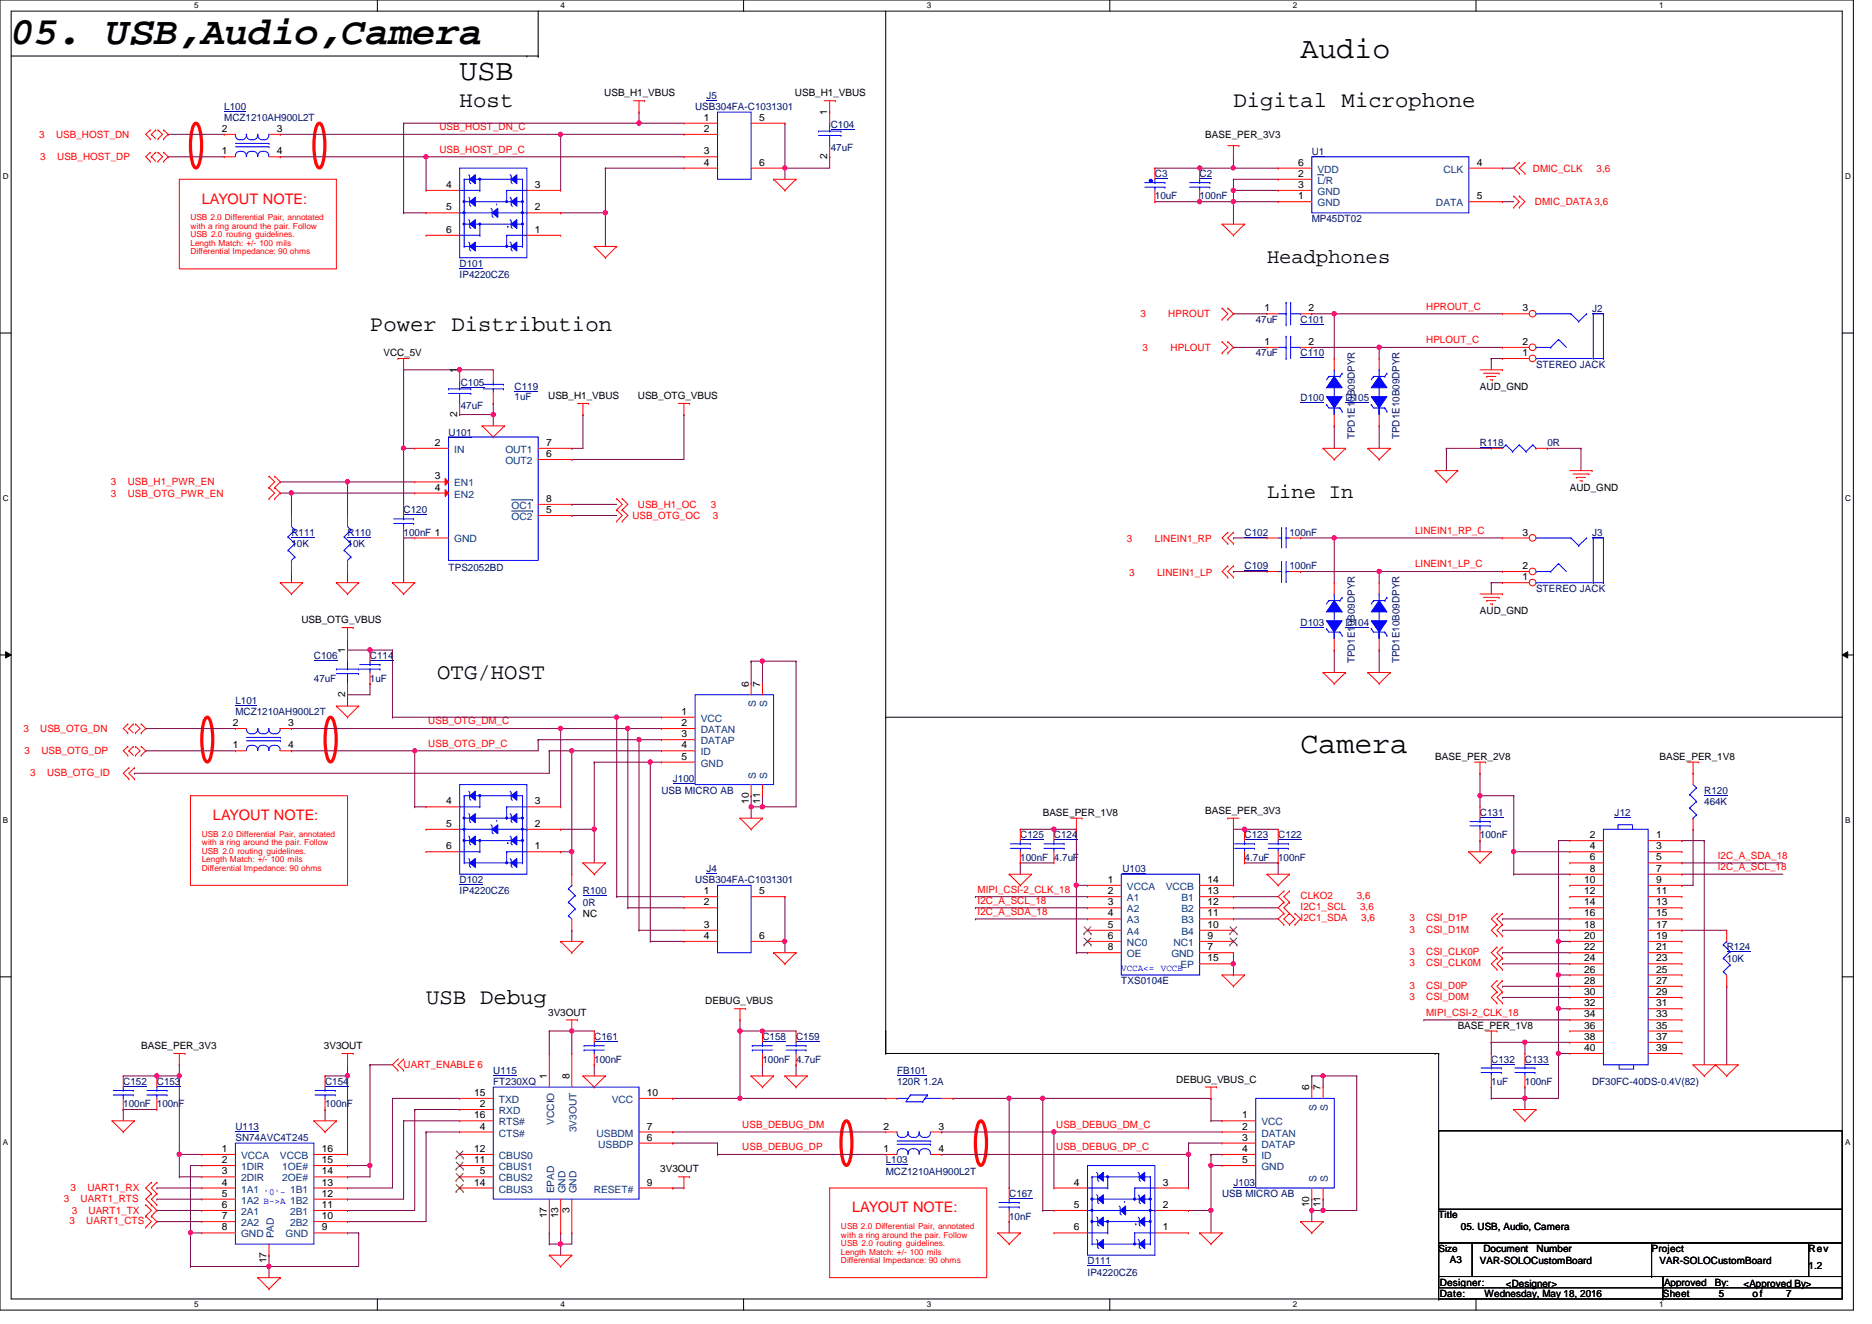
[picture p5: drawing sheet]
<svg xmlns="http://www.w3.org/2000/svg" width="420mm" height="297mm" viewBox="0 0 420 297" stroke-linecap="round" stroke-linejoin="round" font-family="sans-serif">
<defs><g id="words">
<text font-size="8.8" x="2.5" y="9.9">05. USB,Audio,Camera</text>
<g font-size="6.7">
<text x="103.1" y="17.9">USB</text>
<text x="291.7" y="12.9">Audio</text>
<text x="291.7" y="168.8">Camera</text>
</g>
<g font-size="5">
<text x="103.1" y="24">Host</text>
<text x="276.6" y="24">Digital Microphone</text>
<text x="83" y="74.3">Power Distribution</text>
<text x="98" y="152.3">OTG/HOST</text>
<text x="95.5" y="225.2">USB Debug</text>
</g>
<g font-size="4.6">
<text x="284.1" y="59">Headphones</text>
<text x="284.1" y="111.8">Line In</text>
</g>
<g font-size="3.3" fill="#f00">
<text x="45.3" y="45.7">LAYOUT NOTE:</text>
<text x="47.8" y="184">LAYOUT NOTE:</text>
<text x="191.1" y="272">LAYOUT NOTE:</text>
</g>
<g font-size="2.2">
<text x="135.5" y="21.6">USB_H1_VBUS</text>
<text x="178.3" y="21.6">USB_H1_VBUS</text>
<text x="49.7" y="29.6">2</text>
<text x="62.1" y="29.6">3</text>
<text x="157.9" y="27.1">1</text>
<text x="157.9" y="29.6">2</text>
<text x="170.2" y="27.1">5</text>
<text x="185.5" y="25.9" transform="rotate(-90 185.5 25.9)">1</text>
<text x="49.7" y="34.6">1</text>
<text x="62.1" y="34.6">4</text>
<text x="157.9" y="34.6">3</text>
<text x="185.5" y="35.7" transform="rotate(-90 185.5 35.7)">2</text>
<text x="270.3" y="30.9">BASE_PER_3V3</text>
<text x="157.9" y="37.2">4</text>
<text x="170.2" y="37.2">6</text>
<text x="291.1" y="37.2">6</text>
<text x="291.1" y="39.7">2</text>
<text x="331.2" y="37.2">4</text>
<text x="100" y="42.2">4</text>
<text x="100" y="47.2">5</text>
<text x="119.9" y="47.2">2</text>
<text x="119.9" y="42.2">3</text>
<text x="291.1" y="42.2">3</text>
<text x="291.1" y="44.7">1</text>
<text x="331.2" y="44.7">5</text>
<text x="100" y="52.2">6</text>
<text x="119.9" y="52.2">1</text>
<text x="283.6" y="69.8">1</text>
<text x="293.5" y="69.8">2</text>
<text x="341.4" y="69.8">3</text>
<text x="283.6" y="77.4">1</text>
<text x="293.5" y="77.4">2</text>
<text x="341.4" y="77.4">2</text>
<text x="86" y="80">VCC_5V</text>
<text x="102.5" y="83.7" transform="rotate(-90 102.5 83.7)">1</text>
<text x="341.4" y="79.9">1</text>
<text x="122.9" y="89.5">USB_H1_VBUS</text>
<text x="143" y="89.5">USB_OTG_VBUS</text>
<text x="331.9" y="87.5">AUD_GND</text>
<text x="102.5" y="93.6" transform="rotate(-90 102.5 93.6)">2</text>
<text x="97.5" y="100">2</text>
<text x="122.5" y="100">7</text>
<text x="97.5" y="107.6">3</text>
<text x="122.5" y="102.5">6</text>
<text x="97.5" y="110.1">4</text>
<text x="122.5" y="112.6">8</text>
<text x="352" y="110.2">AUD_GND</text>
<text x="122.5" y="115.1">5</text>
<text x="341.4" y="120.1">3</text>
<text x="341.4" y="130.2">1</text>
<text x="341.4" y="127.7">2</text>
<text x="331.9" y="137.8">AUD_GND</text>
<text x="67.6" y="139.8">USB_OTG_VBUS</text>
<text x="77.4" y="146.6" transform="rotate(-90 77.4 146.6)">1</text>
<text x="167.9" y="154.1" transform="rotate(-90 167.9 154.1)">6</text>
<text x="170.4" y="154.1" transform="rotate(-90 170.4 154.1)">7</text>
<text x="77.4" y="156.4" transform="rotate(-90 77.4 156.4)">2</text>
<text x="152.8" y="160.4">1</text>
<text x="52.2" y="167.9">1</text>
<text x="52.2" y="162.9">2</text>
<text x="64.6" y="167.9">4</text>
<text x="64.6" y="162.9">3</text>
<text x="152.8" y="162.9">2</text>
<text x="152.8" y="165.4">3</text>
<text x="152.8" y="167.9">4</text>
<text x="152.8" y="170.4">5</text>
<text x="321.9" y="170.5">BASE_PER_2V8</text>
<text x="372.2" y="170.5">BASE_PER_1V8</text>
<text x="100" y="180.5">4</text>
<text x="100" y="185.5">5</text>
<text x="119.9" y="185.5">2</text>
<text x="119.9" y="180.5">3</text>
<text x="167.9" y="180.3" transform="rotate(-90 167.9 180.3)">10</text>
<text x="170.4" y="180.3" transform="rotate(-90 170.4 180.3)">11</text>
<text x="233.8" y="183">BASE_PER_1V8</text>
<text x="270.3" y="182.6">BASE_PER_3V3</text>
<text x="100" y="190.5">6</text>
<text x="119.9" y="190.5">1</text>
<text x="356.5" y="188">2</text>
<text x="356.5" y="190.5">4</text>
<text x="371.4" y="188">1</text>
<text x="371.4" y="190.5">3</text>
<text x="356.5" y="193">6</text>
<text x="356.5" y="195.6">8</text>
<text x="371.4" y="193">5</text>
<text x="371.4" y="195.6">7</text>
<text x="157.9" y="200.6">1</text>
<text x="157.9" y="203.1">2</text>
<text x="170.2" y="200.6">5</text>
<text x="248.4" y="198.1">1</text>
<text x="248.4" y="200.6">2</text>
<text x="248.4" y="203.1">3</text>
<text x="270.8" y="203.1">12</text>
<text x="270.8" y="200.6">13</text>
<text x="270.8" y="198.1">14</text>
<text x="355.3" y="198.1">10</text>
<text x="355.3" y="200.6">12</text>
<text x="355.3" y="203.1">14</text>
<text x="371.4" y="198.1">9</text>
<text x="371.4" y="200.6">11</text>
<text x="371.4" y="203.1">13</text>
<text x="130.7" y="205.7">NC</text>
<text x="157.9" y="208.2">3</text>
<text x="248.4" y="205.6">4</text>
<text x="248.4" y="208.2">5</text>
<text x="270.8" y="208.2">10</text>
<text x="270.8" y="205.6">11</text>
<text x="355.3" y="205.6">16</text>
<text x="355.3" y="208.2">18</text>
<text x="371.4" y="205.6">15</text>
<text x="371.4" y="208.2">17</text>
<text x="157.9" y="210.7">4</text>
<text x="170.2" y="210.7">6</text>
<text x="248.4" y="210.7">6</text>
<text x="248.4" y="213.2">8</text>
<text x="270.8" y="213.2">7</text>
<text x="270.8" y="210.7">9</text>
<text x="270.8" y="215.7">15</text>
<text x="355.3" y="210.7">20</text>
<text x="355.3" y="213.2">22</text>
<text x="355.3" y="215.7">24</text>
<text x="371.4" y="210.7">19</text>
<text x="371.4" y="213.2">21</text>
<text x="371.4" y="215.7">23</text>
<text x="355.3" y="218.2">26</text>
<text x="355.3" y="220.7">28</text>
<text x="371.4" y="218.2">25</text>
<text x="371.4" y="220.7">27</text>
<text x="122.9" y="227.8">3V3OUT</text>
<text x="158.2" y="225.3">DEBUG_VBUS</text>
<text x="355.3" y="223.2">30</text>
<text x="355.3" y="225.8">32</text>
<text x="371.4" y="223.2">29</text>
<text x="371.4" y="225.8">31</text>
<text x="326.9" y="230.8">BASE_PER_1V8</text>
<text x="355.3" y="228.3">34</text>
<text x="355.3" y="230.8">36</text>
<text x="355.3" y="233.3">38</text>
<text x="371.4" y="228.3">33</text>
<text x="371.4" y="230.8">35</text>
<text x="371.4" y="233.3">37</text>
<text x="31.7" y="235.4">BASE_PER_3V3</text>
<text x="72.6" y="235.4">3V3OUT</text>
<text x="355.3" y="235.8">40</text>
<text x="371.4" y="235.8">39</text>
<text x="106.3" y="245.9">15</text>
<text x="122.6" y="242.1" transform="rotate(-90 122.6 242.1)">1</text>
<text x="127.7" y="242.1" transform="rotate(-90 127.7 242.1)">8</text>
<text x="145.1" y="245.9">10</text>
<text x="263.8" y="242.9">DEBUG_VBUS_C</text>
<text x="293.6" y="244.6" transform="rotate(-90 293.6 244.6)">6</text>
<text x="296.2" y="244.6" transform="rotate(-90 296.2 244.6)">7</text>
<text x="106.3" y="250.9">16</text>
<text x="107.6" y="248.4">2</text>
<text x="278.6" y="250.9">1</text>
<text x="107.6" y="253.4">4</text>
<text x="145.1" y="253.4">7</text>
<text x="145.1" y="255.9">6</text>
<text x="198.1" y="253.4">2</text>
<text x="210.5" y="253.4">3</text>
<text x="278.6" y="253.4">2</text>
<text x="278.6" y="255.9">3</text>
<text x="49.7" y="258.4">1</text>
<text x="49.7" y="260.9">2</text>
<text x="49.7" y="263.5">3</text>
<text x="72.2" y="263.5">14</text>
<text x="72.2" y="260.9">15</text>
<text x="72.2" y="258.4">16</text>
<text x="106.3" y="258.4">12</text>
<text x="106.3" y="260.9">11</text>
<text x="107.6" y="263.5">5</text>
<text x="148.1" y="263">3V3OUT</text>
<text x="198.1" y="258.4">1</text>
<text x="210.5" y="258.4">4</text>
<text x="278.6" y="258.4">4</text>
<text x="278.6" y="260.9">5</text>
<text x="49.7" y="266">4</text>
<text x="49.7" y="268.5">5</text>
<text x="72.2" y="268.5">12</text>
<text x="72.2" y="266">13</text>
<text x="106.3" y="266">14</text>
<text x="145.1" y="266">9</text>
<text x="240.8" y="266">4</text>
<text x="260.8" y="266">3</text>
<text x="49.7" y="271">6</text>
<text x="49.7" y="273.5">7</text>
<text x="72.2" y="273.5">10</text>
<text x="72.2" y="271">11</text>
<text x="122.6" y="273.3" transform="rotate(-90 122.6 273.3)">17</text>
<text x="125.2" y="273.3" transform="rotate(-90 125.2 273.3)">13</text>
<text x="127.7" y="272.1" transform="rotate(-90 127.7 272.1)">3</text>
<text x="240.8" y="271">5</text>
<text x="260.8" y="271">2</text>
<text x="293.6" y="270.8" transform="rotate(-90 293.6 270.8)">10</text>
<text x="296.2" y="270.8" transform="rotate(-90 296.2 270.8)">11</text>
<text x="322.6" y="273.3">Title</text>
<text x="327.6" y="275.8">05. USB, Audio, Camera</text>
<text x="49.7" y="276.1">8</text>
<text x="72.2" y="276.1">9</text>
<text x="240.8" y="276.1">6</text>
<text x="260.8" y="276.1">1</text>
<text x="322.6" y="280.9">Size</text>
<text x="332.7" y="280.9">Document</text>
<text x="344.6" y="280.9">Number</text>
<text x="370.4" y="280.9">Project</text>
<text x="405.6" y="280.9">Rev</text>
<text x="59.8" y="283.4" transform="rotate(-90 59.8 283.4)">17</text>
<text x="325.1" y="283.4">A3</text>
<text x="331.9" y="283.6">VAR-SOLOCustomBoard</text>
<text x="372.2" y="283.6">VAR-SOLOCustomBoard</text>
<text x="405.6" y="284.6">1.2</text>
<text x="322.9" y="291">Date:</text>
<text x="322.9" y="288.4">Designer:</text>
<text x="332.9" y="291">Wednesday, May 18, 2016</text>
<text x="337.7" y="288.7">&lt;Designer&gt;</text>
<text x="372.9" y="291">Sheet</text>
<text x="373.2" y="288.4">Approved</text>
<text x="384.6" y="288.4">By:</text>
<text x="385.5" y="291">5</text>
<text x="391" y="288.7">&lt;Approved By&gt;</text>
<text x="393" y="291">of</text>
<text x="400.6" y="291">7</text>
</g>
<g font-size="2.2" fill="#000080">
<text x="158.4" y="22.1">J5</text>
<text x="50.3" y="24.6">L100</text>
<text x="50.3" y="27.2">MCZ1210AH900L2T</text>
<text x="155.9" y="24.6">USB304FA-C1031301</text>
<text x="186.3" y="28.7">C104</text>
<text x="186.3" y="34">47uF</text>
<text x="294.2" y="34.7">U1</text>
<text x="259" y="39.8">C3</text>
<text x="269" y="39.8">C2</text>
<text x="259" y="44.7">10uF</text>
<text x="269" y="44.7">100nF</text>
<text x="294.2" y="49.8">MP45DT02</text>
<text x="103.1" y="59.9">D101</text>
<text x="103.1" y="62.4">IP4220CZ6</text>
<text x="357" y="69.9">J2</text>
<text x="281.6" y="72.4">47uF</text>
<text x="291.7" y="72.4">C101</text>
<text x="281.6" y="80">47uF</text>
<text x="291.7" y="80">C110</text>
<text x="344.5" y="82.5">STEREO JACK</text>
<text x="103.3" y="86.5">C105</text>
<text x="115.4" y="87.5">C119</text>
<text x="115.4" y="89.8">1uF</text>
<text x="103.3" y="91.8">47uF</text>
<text x="291.7" y="90">D100</text>
<text x="301.8" y="90">D105</text>
<text x="100.6" y="97.8">U101</text>
<text x="303.8" y="98.6" transform="rotate(-90 303.8 98.6)">TPD1E10B09DPYR</text>
<text x="313.9" y="98.6" transform="rotate(-90 313.9 98.6)">TPD1E10B09DPYR</text>
<text x="331.9" y="100.1">R118</text>
<text x="347" y="100.1">0R</text>
<text x="90.5" y="115.2">C120</text>
<text x="65.4" y="120.2">R111</text>
<text x="65.4" y="122.7">10K</text>
<text x="77.9" y="120.2">R110</text>
<text x="77.9" y="122.7">10K</text>
<text x="90.5" y="120.2">100nF 1</text>
<text x="279.1" y="120.2">C102</text>
<text x="289.2" y="120.2">100nF</text>
<text x="357" y="120.2">J3</text>
<text x="100.6" y="128">TPS2052BD</text>
<text x="279.1" y="127.8">C109</text>
<text x="289.2" y="127.8">100nF</text>
<text x="344.5" y="132.8">STEREO JACK</text>
<text x="291.7" y="140.3">D103</text>
<text x="301.8" y="140.3">D104</text>
<text x="70.4" y="147.9">C106</text>
<text x="83" y="147.9">C114</text>
<text x="303.8" y="148.8" transform="rotate(-90 303.8 148.8)">TPD1E10B09DPYR</text>
<text x="313.9" y="148.8" transform="rotate(-90 313.9 148.8)">TPD1E10B09DPYR</text>
<text x="70.4" y="152.9">47uF</text>
<text x="83" y="152.9">1uF</text>
<text x="52.8" y="157.9">L101</text>
<text x="52.8" y="160.4">MCZ1210AH900L2T</text>
<text x="148.3" y="178.1">USB MICRO AB</text>
<text x="150.9" y="175.5">J100</text>
<text x="382.2" y="178.1">R120</text>
<text x="331.9" y="183">C131</text>
<text x="362.1" y="183">J12</text>
<text x="382.2" y="180.6">464K</text>
<text x="228.8" y="188.1">C125</text>
<text x="236.3" y="188.1">C124</text>
<text x="279.1" y="188.1">C123</text>
<text x="286.6" y="188.1">C122</text>
<text x="331.9" y="188.1">100nF</text>
<text x="158.4" y="195.6">J4</text>
<text x="228.8" y="193.1">100nF 4.7uF</text>
<text x="251.7" y="195.6">U103</text>
<text x="279.1" y="193.1">4.7uF</text>
<text x="286.6" y="193.1">100nF</text>
<text x="103.1" y="198.2">D102</text>
<text x="103.1" y="200.7">IP4220CZ6</text>
<text x="130.7" y="200.7">R100</text>
<text x="130.7" y="203.2">0R</text>
<text x="155.9" y="198.2">USB304FA-C1031301</text>
<text x="387.2" y="213.2">R124</text>
<text x="387.2" y="215.8">10K</text>
<text x="251.5" y="220.8">TXS0104E</text>
<text x="133.3" y="233.3">C161</text>
<text x="171" y="233.3">C158</text>
<text x="178.5" y="233.3">C159</text>
<text x="133.3" y="238.4">100nF</text>
<text x="171" y="238.4">100nF 4.7uF</text>
<text x="334.4" y="238.4">C132</text>
<text x="342" y="238.4">C133</text>
<text x="27.6" y="243.4">C152</text>
<text x="35.2" y="243.4">C153</text>
<text x="72.9" y="243.4">C154</text>
<text x="110.6" y="240.9">U115</text>
<text x="110.6" y="243.4">FT230XQ</text>
<text x="201.2" y="240.9">FB101</text>
<text x="201.2" y="243.4">120R 1.2A</text>
<text x="334.4" y="243.4">1uF</text>
<text x="342" y="243.4">100nF</text>
<text x="357" y="243.4">DF30FC-40DS-0.4V(82)</text>
<text x="27.6" y="248.5">100nF 100nF</text>
<text x="72.9" y="248.5">100nF</text>
<text x="52.8" y="253.5">U113</text>
<text x="52.8" y="256">SN74AVC4T245</text>
<text x="198.6" y="261">L103</text>
<text x="198.6" y="263.5">MCZ1210AH900L2T</text>
<text x="226.3" y="268.6">C167</text>
<text x="274.1" y="268.6">USB MICRO AB</text>
<text x="276.6" y="266.1">J103</text>
<text x="226.3" y="273.6">10nF</text>
<text x="243.9" y="283.6">D111</text>
<text x="243.9" y="286.2">IP4220CZ6</text>
</g>
<g font-size="2.2" fill="#f00">
<text x="98.6" y="29.2">USB_HOST_DN_C</text>
<text x="8.8" y="30.9">3</text>
<text x="9" y="36">3</text>
<text x="12.6" y="30.9">USB_HOST_DN</text>
<text x="12.8" y="36">USB_HOST_DP</text>
<text x="98.6" y="34.2">USB_HOST_DP_C</text>
<text x="343.7" y="38.5">DMIC_CLK</text>
<text x="358.1" y="38.5">3,6</text>
<text x="344.2" y="46">DMIC_DATA 3,6</text>
<text x="255.7" y="71.2">3</text>
<text x="262" y="71.2">HPROUT</text>
<text x="319.8" y="69.5">HPROUT_C</text>
<text x="319.8" y="77">HPLOUT_C</text>
<text x="256.2" y="78.7">3</text>
<text x="262.5" y="78.7">HPLOUT</text>
<text x="24.9" y="111.4">3</text>
<text x="24.9" y="108.9">3</text>
<text x="28.7" y="111.4">USB_OTG_PWR_EN</text>
<text x="28.7" y="108.9">USB_H1_PWR_EN</text>
<text x="143" y="113.9">USB_H1_OC</text>
<text x="159.4" y="113.9">3</text>
<text x="141.8" y="116.4">USB_OTG_OC</text>
<text x="159.9" y="116.4">3</text>
<text x="317.3" y="119.8">LINEIN1_RP_C</text>
<text x="252.7" y="121.7">3</text>
<text x="259" y="121.7">LINEIN1_RP</text>
<text x="253.2" y="129.2">3</text>
<text x="259.5" y="129.2">LINEIN1_LP</text>
<text x="317.3" y="127.3">LINEIN1_LP_C</text>
<text x="5.2" y="164.2">3</text>
<text x="9" y="164.2">USB_OTG_DN</text>
<text x="96.1" y="162.5">USB_OTG_DM_C</text>
<text x="96.1" y="167.5">USB_OTG_DP_C</text>
<text x="5.5" y="169.2">3</text>
<text x="9.3" y="169.2">USB_OTG_DP</text>
<text x="6.8" y="174">3</text>
<text x="10.5" y="174">USB_OTG_ID</text>
<text x="385.2" y="195.2">I2C_A_SCL_18</text>
<text x="385.2" y="192.7">I2C_A_SDA_18</text>
<text x="219.2" y="200.2">MIPI_CSI-2_CLK_18</text>
<text x="219.2" y="202.7">I2C_A_SCL_18</text>
<text x="291.7" y="201.7">CLKO2</text>
<text x="304.2" y="201.7">3,6</text>
<text x="219.2" y="205.2">I2C_A_SDA_18</text>
<text x="291.7" y="206.7">I2C1_SDA</text>
<text x="291.7" y="204.2">I2C1_SCL</text>
<text x="305" y="204.2">3,6</text>
<text x="305.3" y="206.7">3,6</text>
<text x="316.1" y="209.2">3</text>
<text x="316.1" y="206.7">3</text>
<text x="319.8" y="209.2">CSI_D1M</text>
<text x="319.8" y="206.7">CSI_D1P</text>
<text x="316.1" y="214.2">3</text>
<text x="319.8" y="214.2">CSI_CLK0P</text>
<text x="316.1" y="221.8">3</text>
<text x="316.1" y="216.7">3</text>
<text x="319.8" y="221.8">CSI_D0P</text>
<text x="319.8" y="216.7">CSI_CLK0M</text>
<text x="316.1" y="224.3">3</text>
<text x="319.8" y="227.9">MIPI_CSI-2_CLK_18</text>
<text x="319.8" y="224.3">CSI_D0M</text>
<text x="90.5" y="239.6">UART_ENABLE 6</text>
<text x="166.5" y="253">USB_DEBUG_DM</text>
<text x="236.9" y="253">USB_DEBUG_DM_C</text>
<text x="166.5" y="258.1">USB_DEBUG_DP</text>
<text x="236.9" y="258.1">USB_DEBUG_DP_C</text>
<text x="14.3" y="269.6">3</text>
<text x="15.8" y="267.3">3</text>
<text x="18.1" y="269.6">UART1_RTS</text>
<text x="19.6" y="267.3">UART1_RX</text>
<text x="15.6" y="274.6">3</text>
<text x="16.1" y="272.3">3</text>
<text x="19.3" y="274.6">UART1_CTS</text>
<text x="19.9" y="272.3">UART1_TX</text>
</g>
<g font-size="2.2" fill="#004080">
<text x="295.4" y="38.7">VDD</text>
<text x="295.4" y="41.2">L/R</text>
<text x="323.7" y="38.7">CLK</text>
<text x="295.4" y="43.7">GND</text>
<text x="295.4" y="46.3">GND</text>
<text x="322" y="46.3">DATA</text>
<text x="101.9" y="101.6">IN</text>
<text x="113.3" y="101.6">OUT1</text>
<text x="113.3" y="104.1">OUT2</text>
<text x="101.9" y="109.1">EN1</text>
<text x="101.9" y="111.6">EN2</text>
<text x="114.7" y="114.2">OC1</text>
<text x="114.7" y="116.7">OC2</text>
<text x="101.9" y="121.7">GND</text>
<text x="157.1" y="161.9">VCC</text>
<text x="169.5" y="158.7" transform="rotate(-90 169.5 158.7)">S</text>
<text x="172" y="158.7" transform="rotate(-90 172 158.7)">S</text>
<text x="157.1" y="164.5">DATAN</text>
<text x="157.1" y="167">DATAP</text>
<text x="157.1" y="169.5">ID</text>
<text x="157.1" y="172">GND</text>
<text x="169.5" y="174.8" transform="rotate(-90 169.5 174.8)">S</text>
<text x="172" y="174.8" transform="rotate(-90 172 174.8)">S</text>
<text x="252.7" y="199.6">VCCA</text>
<text x="252.7" y="202.2">A1</text>
<text x="261.4" y="199.6">VCCB</text>
<text x="265" y="202.2">B1</text>
<text x="252.7" y="204.7">A2</text>
<text x="252.7" y="207.2">A3</text>
<text x="252.7" y="209.7">A4</text>
<text x="265" y="209.7">B4</text>
<text x="265" y="207.2">B3</text>
<text x="265" y="204.7">B2</text>
<text x="252.7" y="212.2">NC0</text>
<text x="252.7" y="214.8">OE</text>
<text x="262.7" y="214.8">GND</text>
<text x="263.2" y="212.2">NC1</text>
<text x="264.7" y="217.3">EP</text>
<text x="111.9" y="247.4">TXD</text>
<text x="111.9" y="249.9">RXD</text>
<text x="137.2" y="247.4">VCC</text>
<text x="295.2" y="249.2" transform="rotate(-90 295.2 249.2)">S</text>
<text x="297.8" y="249.2" transform="rotate(-90 297.8 249.2)">S</text>
<text x="111.9" y="252.5">RTS#</text>
<text x="111.9" y="255">CTS#</text>
<text x="124.2" y="252.4" transform="rotate(-90 124.2 252.4)">VCCIO</text>
<text x="129.3" y="254" transform="rotate(-90 129.3 254)">3V3OUT</text>
<text x="133.8" y="255">USBDM</text>
<text x="134.2" y="257.5">USBDP</text>
<text x="282.9" y="252.5">VCC</text>
<text x="282.9" y="255">DATAN</text>
<text x="282.9" y="257.5">DATAP</text>
<text x="54.1" y="260">VCCA</text>
<text x="54.1" y="262.5">1DIR</text>
<text x="62.8" y="260">VCCB</text>
<text x="63.3" y="262.5">1OE#</text>
<text x="111.9" y="260">CBUS0</text>
<text x="111.9" y="262.5">CBUS1</text>
<text x="282.9" y="260">ID</text>
<text x="282.9" y="262.5">GND</text>
<text x="54.1" y="265">2DIR</text>
<text x="54.1" y="267.5">1A1</text>
<text x="63.3" y="265">2OE#</text>
<text x="65.1" y="267.5">1B1</text>
<text x="111.9" y="265">CBUS2</text>
<text x="111.9" y="267.5">CBUS3</text>
<text x="124.2" y="267.8" transform="rotate(-90 124.2 267.8)">EPAD</text>
<text x="126.8" y="267.8" transform="rotate(-90 126.8 267.8)">GND</text>
<text x="129.3" y="267.8" transform="rotate(-90 129.3 267.8)">GND</text>
<text x="133.1" y="267.5">RESET#</text>
<text x="295.2" y="265.3" transform="rotate(-90 295.2 265.3)">S</text>
<text x="297.8" y="265.3" transform="rotate(-90 297.8 265.3)">S</text>
<text x="54.1" y="270">1A2 B-&gt;A 1B2</text>
<text x="54.1" y="272.6">2A1</text>
<text x="54.1" y="275.1">2A2</text>
<text x="65.1" y="275.1">2B2</text>
<text x="65.1" y="272.6">2B1</text>
<text x="54.1" y="277.6">GND</text>
<text x="61.4" y="277.8" transform="rotate(-90 61.4 277.8)">PAD</text>
<text x="64.1" y="277.6">GND</text>
</g>
<g font-size="2.1" fill="#00f">
<text x="251.5" y="217.8">VCCA&lt;=</text>
<text x="260.3" y="217.8">VCCB</text>
<text x="59.1" y="268.1">'0'-</text>
</g>
<g font-size="1.9" fill="#f00">
<text x="42.7" y="49.4">USB 2.0 Differential Pair, annotated</text>
<text x="42.7" y="51.4">with a ring around the pair. Follow</text>
<text x="42.7" y="53.3">USB 2.0 routing guidelines.</text>
<text x="42.7" y="55.2">Length Match: +/- 100 mils</text>
<text x="42.7" y="57.1">Differential Impedance: 90 ohms</text>
<text x="45.3" y="187.7">USB 2.0 Differential Pair, annotated</text>
<text x="45.3" y="189.7">with a ring around the pair. Follow</text>
<text x="45.3" y="191.6">USB 2.0 routing guidelines.</text>
<text x="45.3" y="193.5">Length Match: +/- 100 mils</text>
<text x="45.3" y="195.4">Differential Impedance: 90 ohms</text>
<text x="188.6" y="275.8">USB 2.0 Differential Pair, annotated</text>
<text x="188.6" y="277.7">with a ring around the pair. Follow</text>
<text x="188.6" y="279.6">USB 2.0 routing guidelines.</text>
<text x="188.6" y="281.5">Length Match: +/- 100 mils</text>
<text x="188.6" y="283.4">Differential Impedance: 90 ohms</text>
</g>
<g font-size="1.8">
<text x="43.6" y="1.9">5</text>
<text x="125.7" y="1.9">4</text>
<text x="207.8" y="1.9">3</text>
<text x="289.9" y="1.9">2</text>
<text x="372.1" y="1.9">1</text>
<text x=".6" y="40.2">D</text>
<text x="413.8" y="40.2">D</text>
<text x=".6" y="112.4">C</text>
<text x="413.8" y="112.4">C</text>
<text x=".6" y="184.7">B</text>
<text x="413.8" y="184.7">B</text>
<text x=".6" y="256.9">A</text>
<text x="413.8" y="256.9">A</text>
<text x="43.6" y="293.3">5</text>
<text x="125.7" y="293.3">4</text>
<text x="207.8" y="293.3">3</text>
<text x="289.9" y="293.3">2</text>
<text x="372.1" y="293.3">1</text>
</g>
</g></defs>
<path d="M0 0h415.6v293.9h-415.6zM2.5 2.5h410.6v288.9h-410.6z" fill="none" stroke="#000" stroke-width=".22"/>
<g fill="#fff">
<path d="M43.6 .3h.9v1.9h-.9z"/>
<path d="M43.6 291.7h.9v2h-.9z"/>
</g>
<path d="M84.6 0v2.5M84.6 291.4v2.5" fill="none" stroke="#000" stroke-width=".22"/>
<g fill="#fff">
<path d="M125.7 .3h1v1.9h-1z"/>
<path d="M125.7 291.7h1v2h-1z"/>
</g>
<path d="M166.8 0v2.5M166.8 291.4v2.5" fill="none" stroke="#000" stroke-width=".22"/>
<g fill="#fff">
<path d="M207.8 .3h1v1.9h-1z"/>
<path d="M207.8 291.7h1v2h-1z"/>
</g>
<path d="M248.9 0v2.5M248.9 291.4v2.5" fill="none" stroke="#000" stroke-width=".22"/>
<g fill="#fff">
<path d="M289.9 .3h1v1.9h-1z"/>
<path d="M289.9 291.7h1v2h-1z"/>
</g>
<path d="M331 0v2.5M331 291.4v2.5" fill="none" stroke="#000" stroke-width=".22"/>
<g fill="#fff">
<path d="M372.1 .3h.9v1.9h-.9z"/>
<path d="M372.1 291.7h.9v2h-.9z"/>
<path d="M.6 38.6h1.3v2h-1.3z"/>
<path d="M413.8 38.6h1.2v2h-1.2z"/>
<path d="M.6 110.8h1.3v2h-1.3z"/>
<path d="M413.8 110.8h1.2v2h-1.2z"/>
</g>
<path d="M0 74.7h2.5M413.1 74.7h2.5" fill="none" stroke="#000" stroke-width=".22"/>
<g fill="#fff">
<path d="M.6 183h1.2v2h-1.2z"/>
<path d="M413.8 183h1.2v2h-1.2z"/>
</g>
<path d="M0 146.9h2.5M1.3 146.2l1.2 .7-1.2 .7zM413.1 146.9l1.3-.7v1.4zM413.1 146.9h2.5" fill="none" stroke="#000" stroke-width=".22"/>
<path d="M1.3 146.2l1.2 .7-1.2 .7zM413.1 146.9l1.3-.7v1.4z" fill="#000"/>
<g fill="#fff">
<path d="M.6 255.3h1.2v2h-1.2z"/>
<path d="M413.8 255.3h1.2v2h-1.2z"/>
</g>
<g fill="none" stroke="#000" stroke-width=".22">
<path d="M2.5 12.6h118.2M118.2 12.6h.1M120.7 12.6h.1M120.7 2.5v10.1M198.6 2.5v233.8M198.6 160.9h.1M198.6 160.9h214.5M0 219.2h2.5M413.1 219.2h2.5M198.6 236.3h.1M198.6 231.3h.1M198.6 236.3h124"/>
<path d="M321.9 236.3h.1M322.6 236.3h.1M322.6 236.3v17.4"/>
</g>
<path d="M43.7 27.7l.2-.1a1.7 1.7 0 0 1 .9 1.5 14.6 14.6 0 0 1-.4 8.2l-.5 .4a1.71 1.71 0 0 1-.8-1.5 15.2 15.2 0 0 1 .4-8.2zM71.4 27.7l.2-.1a1.68 1.68 0 0 1 .9 1.5 15.3 15.3 0 0 1-.4 8.2l-.5 .4a1.66 1.66 0 0 1-.9-1.5 15.6 15.6 0 0 1 .4-8.2zM46.2 161l.3-.1a1.68 1.68 0 0 1 .8 1.5 15.3 15.3 0 0 1-.3 8.1l-.5 .4a1.66 1.66 0 0 1-.9-1.4 15.6 15.6 0 0 1 .4-8.2zM73.9 161l.2-.1a1.7 1.7 0 0 1 .9 1.5 14.6 14.6 0 0 1-.4 8.1l-.5 .4a1.71 1.71 0 0 1-.8-1.4 15.2 15.2 0 0 1 .3-8.2zM189.6 251.6l.2-.1a1.65 1.65 0 0 1 .9 1.4 15.2 15.2 0 0 1-.4 8.2l-.5 .4a1.63 1.63 0 0 1-.9-1.5 15.5 15.5 0 0 1 .4-8.2zM219.7 251.6l.3-.1a1.68 1.68 0 0 1 .9 1.4 14.5 14.5 0 0 1-.5 8.2l-.4 .4a1.68 1.68 0 0 1-.9-1.5 15.1 15.1 0 0 1 .4-8.2z" fill="none" stroke="#f00" stroke-width=".72"/>
<path d="M40.2 40.2h35.2v20.1h-35.2zM42.7 178.5h35.2v20.1h-35.2zM186.1 266.5h35.2v20.1h-35.2z" fill="none" stroke="#f00" stroke-width=".22"/>
<path d="M103.1 83h.1M103.1 83h7.5" fill="none" stroke="#800040" stroke-width=".22"/>
<circle cx="103.1" cy="82.9" r=".49" fill="#f0f"/>
<circle cx="103.1" cy="82.9" r=".49" fill="none" stroke="#f0f" stroke-width=".22"/>
<path d="M62.9 35.2h.1M62.9 30.1h.1M62.9 35.2h32.6M62.9 30.1h62.8M62.9 110.6h.1M62.9 110.6h2.5M83 145.8h.1M83 145.8h5" fill="none" stroke="#800040" stroke-width=".22"/>
<circle cx="125.7" cy="30.1" r=".47" fill="#f0f"/>
<circle cx="125.7" cy="30.1" r=".47" fill="none" stroke="#f0f" stroke-width=".22"/>
<path d="M90.5 100.6h.1M90.5 100.6v12.6" fill="none" stroke="#800040" stroke-width=".22"/>
<circle cx="90.5" cy="100.5" r=".48" fill="#f0f"/>
<circle cx="90.5" cy="100.5" r=".48" fill="none" stroke="#f0f" stroke-width=".22"/>
<path d="M90.5 100.6h.1M90.5 100.6h2.5M90.5 120.7h.1M90.5 120.7v10M90.5 120.7h2.5M168.4 178.5h.1M168.4 178.5v2.5M171 178.5h.1M171 178.5v2.5h-2.6M168.4 181h.1" fill="none" stroke="#800040" stroke-width=".22"/>
<circle cx="168.4" cy="181" r=".47" fill="#f0f"/>
<circle cx="168.4" cy="181" r=".47" fill="none" stroke="#f0f" stroke-width=".22"/>
<path d="M171 148.3h.1M171 148.3v5.1M168.4 181h.1M168.4 181v2.6" fill="none" stroke="#800040" stroke-width=".22"/>
<circle cx="171" cy="148.3" r=".49" fill="#f0f"/>
<circle cx="171" cy="148.3" r=".49" fill="none" stroke="#f0f" stroke-width=".22"/>
<g fill="none" stroke="#800040" stroke-width=".22">
<path d="M77.9 143.3h.1M77.9 143.3v2.5M83 153.4h.1M83 153.4v2.5M168.4 148.3h.1M168.4 148.3v5.1M168.4 148.3h2.6M65.4 163.4h.1M65.4 163.4h60.3M120.7 165.9h.1M120.7 165.9h22.6M123.2 168.4h.1"/>
<path d="M123.2 168.4h5"/>
</g>
<circle cx="125.7" cy="163.4" r=".47" fill="#f0f"/>
<circle cx="125.7" cy="163.4" r=".47" fill="none" stroke="#f0f" stroke-width=".22"/>
<path d="M88 160.9h.1M88 160.9h50.3" fill="none" stroke="#800040" stroke-width=".22"/>
<circle cx="138.2" cy="160.9" r=".48" fill="#f0f"/>
<circle cx="138.2" cy="160.9" r=".48" fill="none" stroke="#f0f" stroke-width=".22"/>
<g fill="none" stroke="#800040" stroke-width=".22">
<path d="M62.9 108.1h.1M62.9 108.1h15M77.9 145.8h.1M77.9 145.8h5.1M88 145.8h.1M88 145.8v15.1M30.1 173.5h.1M30.1 173.5h93.1M32.7 168.4h.1M32.7 163.4h.1M32.7 168.4h20.1M32.7 163.4h20.1"/>
<path d="M65.4 168.4h.1M65.4 168.4h27.6M120.7 165.9h.1M120.7 165.9v2.5"/>
</g>
<circle cx="83" cy="145.8" r=".49" fill="#f0f"/>
<circle cx="83" cy="145.8" r=".49" fill="none" stroke="#f0f" stroke-width=".22"/>
<path d="M128.2 168.4h.1M128.2 168.4v22.7h-2.5M125.7 186.1h.1M125.7 191.1h.1M125.7 186.1h7.6M133.3 186.1h.1M133.3 186.1v7.5" fill="none" stroke="#800040" stroke-width=".22"/>
<circle cx="128.2" cy="191.1" r=".49" fill="#f0f"/>
<circle cx="128.2" cy="191.1" r=".49" fill="none" stroke="#f0f" stroke-width=".22"/>
<circle cx="128.2" cy="168.4" r=".48" fill="#f0f"/>
<circle cx="128.2" cy="168.4" r=".48" fill="none" stroke="#f0f" stroke-width=".22"/>
<path d="M176 27.6h.1M176 37.7h.1M176 27.6v12.6M128.2 168.4h.1M128.2 168.4h20.1" fill="none" stroke="#800040" stroke-width=".22"/>
<circle cx="176" cy="37.7" r=".47" fill="#f0f"/>
<circle cx="176" cy="37.7" r=".47" fill="none" stroke="#f0f" stroke-width=".22"/>
<path d="M176 37.7h.1M176 37.7h10.1M77.9 155.9h.1M77.9 155.9v2.5M133.3 171h.1M133.3 171v15.1" fill="none" stroke="#800040" stroke-width=".22"/>
<circle cx="133.2" cy="186" r=".49" fill="#f0f"/>
<circle cx="133.2" cy="186" r=".49" fill="none" stroke="#f0f" stroke-width=".22"/>
<path d="M135.8 37.7h.1M135.8 37.7v10.1M143.3 25.1h.1M143.3 27.6h.1M143.3 25.1v2.5M143.3 27.6h10.1" fill="none" stroke="#800040" stroke-width=".22"/>
<circle cx="135.7" cy="47.7" r=".49" fill="#f0f"/>
<circle cx="135.7" cy="47.7" r=".49" fill="none" stroke="#f0f" stroke-width=".22"/>
<path d="M90.5 27.6h.1M90.5 27.6v20.2M90.5 27.6h52.8M135.8 37.7h.1M135.8 37.7h17.6M90.5 47.8h.1M90.5 47.8h5M125.7 47.8h.1M125.7 47.8h10.1M135.8 47.8h.1M135.8 47.8v7.5" fill="none" stroke="#800040" stroke-width=".22"/>
<circle cx="143.3" cy="27.6" r=".48" fill="#f0f"/>
<circle cx="143.3" cy="27.6" r=".48" fill="none" stroke="#f0f" stroke-width=".22"/>
<path d="M95.5 35.2h.1M95.5 35.2h57.9" fill="none" stroke="#800040" stroke-width=".22"/>
<circle cx="95.5" cy="35.2" r=".49" fill="#f0f"/>
<circle cx="95.5" cy="35.2" r=".49" fill="none" stroke="#f0f" stroke-width=".22"/>
<path d="M171 148.3h.1M171 148.3h7.5M178.5 148.3h.1M178.5 148.3v32.7h-7.5M171 181h.1" fill="none" stroke="#800040" stroke-width=".22"/>
<circle cx="171" cy="181" r=".48" fill="#f0f"/>
<circle cx="171" cy="181" r=".48" fill="none" stroke="#f0f" stroke-width=".22"/>
<path d="M130.7 93h.1M130.7 93v7.6M153.4 93h.1M153.4 93v10.1h-25.2M128.2 103.1h.1M176 201.2h.1M176 201.2v10" fill="none" stroke="#800040" stroke-width=".22"/>
<circle cx="176" cy="211.2" r=".48" fill="#f0f"/>
<circle cx="176" cy="211.2" r=".48" fill="none" stroke="#f0f" stroke-width=".22"/>
<g fill="none" stroke="#800040" stroke-width=".22">
<path d="M128.2 100.6h.1M128.2 100.6h2.5M133.3 171h.1M133.3 171h12.5M138.3 160.9h.1M138.3 160.9v40.3M138.3 160.9h10M140.8 163.4h.1M140.8 163.4v40.3M138.3 201.2h.1M138.3 201.2h15.1M176 211.2h.1"/>
<path d="M176 211.2v2.5"/>
</g>
<circle cx="140.8" cy="163.4" r=".48" fill="#f0f"/>
<circle cx="140.8" cy="163.4" r=".48" fill="none" stroke="#f0f" stroke-width=".22"/>
<path d="M140.8 163.4h.1M140.8 163.4h7.5M143.3 165.9h.1M143.3 165.9v42.8M140.8 203.7h.1M140.8 203.7h12.6" fill="none" stroke="#800040" stroke-width=".22"/>
<circle cx="143.3" cy="165.9" r=".48" fill="#f0f"/>
<circle cx="143.3" cy="165.9" r=".48" fill="none" stroke="#f0f" stroke-width=".22"/>
<path d="M143.3 165.9h.1M143.3 165.9h5M145.8 171h.1M145.8 171v40.2M143.3 208.7h.1M143.3 208.7h10.1M145.8 211.2h.1M145.8 211.2h7.6" fill="none" stroke="#800040" stroke-width=".22"/>
<circle cx="145.8" cy="171" r=".49" fill="#f0f"/>
<circle cx="145.8" cy="171" r=".49" fill="none" stroke="#f0f" stroke-width=".22"/>
<path d="M37.7 30.1h.1M37.7 30.1h12.6M77.9 108.1h.1M77.9 108.1v7.6M77.9 128.2h.1M77.9 128.2v2.5M123.2 168.4h.1M123.2 168.4v5.1M145.8 171h.1M145.8 171h2.5" fill="none" stroke="#800040" stroke-width=".22"/>
<circle cx="77.9" cy="108.1" r=".49" fill="#f0f"/>
<circle cx="77.9" cy="108.1" r=".49" fill="none" stroke="#f0f" stroke-width=".22"/>
<path d="M95.5 35.2h.1M95.5 35.2v7.5M125.7 30.1h.1M125.7 30.1v12.6M125.7 30.1h27.7M77.9 108.1h.1M77.9 108.1h15.1M93 168.4h.1M93 168.4v12.6M93 168.4h27.7" fill="none" stroke="#800040" stroke-width=".22"/>
<circle cx="93" cy="168.4" r=".47" fill="#f0f"/>
<circle cx="93" cy="168.4" r=".47" fill="none" stroke="#f0f" stroke-width=".22"/>
<path d="M90.5 83h.1M90.5 83v17.6M90.5 83h12.6M103.1 93h.1M103.1 93h7.5M77.9 155.9h.1M77.9 155.9h5.1M125.7 163.4h.1M125.7 163.4v17.6M125.7 163.4h15.1" fill="none" stroke="#800040" stroke-width=".22"/>
<circle cx="110.6" cy="93" r=".48" fill="#f0f"/>
<circle cx="110.6" cy="93" r=".48" fill="none" stroke="#f0f" stroke-width=".22"/>
<g fill="none" stroke="#800040" stroke-width=".22">
<path d="M186.1 35.2h.1M186.1 35.2v2.5M110.6 93h.1M110.6 90.5h.1M110.6 90.5v5M93 181h.1M93 181h2.5M128.2 191.1h.1M128.2 191.1v5M128.2 208.7h.1M128.2 208.7v2.5M128.2 231.3h.1"/>
<path d="M128.2 231.3h5.1"/>
</g>
<circle cx="128.2" cy="231.3" r=".48" fill="#f0f"/>
<circle cx="128.2" cy="231.3" r=".48" fill="none" stroke="#f0f" stroke-width=".22"/>
<path d="M128.2 231.3h.1M128.2 231.3v5M213.7 246.4h.1M213.7 246.4h12.6M226.3 246.4h.1M226.3 246.4v20.1M271.6 251.5h.1M271.6 246.4h.1M271.6 251.5h2.5M271.6 246.4v5.1" fill="none" stroke="#800040" stroke-width=".22"/>
<circle cx="226.3" cy="246.4" r=".48" fill="#f0f"/>
<circle cx="226.3" cy="246.4" r=".48" fill="none" stroke="#f0f" stroke-width=".22"/>
<g fill="none" stroke="#800040" stroke-width=".22">
<path d="M123.2 231.3h.1M123.2 231.3h5M133.3 238.9h.1M133.3 238.9v2.5M88 246.4h.1M88 246.4h15.1M93 248.9h.1M93 248.9h10.1M226.3 246.4h.1M226.3 246.4h7.5M42.7 276.6h.1M42.7 276.6v7.5"/>
<path d="M77.9 271.6h.1M77.9 261.5h.1M77.9 276.6h.1M77.9 271.6h15.1M77.9 261.5h5.1M77.9 276.6h2.5M80.4 276.6h.1M80.4 276.6v7.5M83 261.5h.1M83 261.5v2.5M226.3 274.1h.1M226.3 274.1v2.5"/>
</g>
<circle cx="42.7" cy="276.6" r=".47" fill="#f0f"/>
<circle cx="42.7" cy="276.6" r=".47" fill="none" stroke="#f0f" stroke-width=".22"/>
<path d="M77.9 238.9h.1M77.9 238.9v2.5" fill="none" stroke="#800040" stroke-width=".22"/>
<circle cx="77.9" cy="241.4" r=".49" fill="#f0f"/>
<circle cx="77.9" cy="241.4" r=".49" fill="none" stroke="#f0f" stroke-width=".22"/>
<path d="M40.2 238.9h.1M40.2 238.9v2.5M42.7 276.6h.1M42.7 276.6h2.6M77.9 264h.1M77.9 264h5.1" fill="none" stroke="#800040" stroke-width=".22"/>
<circle cx="40.2" cy="241.4" r=".49" fill="#f0f"/>
<circle cx="40.2" cy="241.4" r=".49" fill="none" stroke="#f0f" stroke-width=".22"/>
<g fill="none" stroke="#800040" stroke-width=".22">
<path d="M35.2 241.4h.1M35.2 241.4h5M40.2 241.4h.1M40.2 241.4v17.6M72.9 241.4h.1M72.9 248.9h.1M72.9 241.4h5M72.9 248.9v2.6M77.9 241.4h.1M77.9 241.4v17.6M88 246.4h.1M88 246.4v20.1"/>
<path d="M93 248.9h.1M93 248.9v22.7M150.9 256.5h.1M150.9 256.5h10M160.9 256.5h.1M160.9 256.5v2.5M42.7 284.1h.1M60.3 281.6h.1M60.3 281.6v2.5h-17.6"/>
</g>
<circle cx="60.3" cy="284.1" r=".49" fill="#f0f"/>
<circle cx="60.3" cy="284.1" r=".49" fill="none" stroke="#f0f" stroke-width=".22"/>
<g fill="none" stroke="#800040" stroke-width=".22">
<path d="M40.2 259h.1M40.2 259h5.1M40.2 259v5M35.2 271.6h.1M35.2 266.5h.1M35.2 271.6h10.1M35.2 266.5h10.1M42.7 261.5h.1M42.7 261.5v15.1M42.7 261.5h2.6M77.9 266.5h.1M77.9 266.5h10.1"/>
<path d="M60.3 284.1h.1M60.3 284.1h20.1"/>
</g>
<circle cx="40.2" cy="259" r=".49" fill="#f0f"/>
<circle cx="40.2" cy="259" r=".49" fill="none" stroke="#f0f" stroke-width=".22"/>
<path d="M27.6 241.4h.1M27.6 241.4h7.6M40.2 264h.1M40.2 264h5.1" fill="none" stroke="#800040" stroke-width=".22"/>
<circle cx="35.2" cy="241.4" r=".49" fill="#f0f"/>
<circle cx="35.2" cy="241.4" r=".49" fill="none" stroke="#f0f" stroke-width=".22"/>
<path d="M27.6 248.9h.1M27.6 248.9h7.6M150.9 246.4h.1M150.9 246.4h47.7M165.9 246.4h.1" fill="none" stroke="#800040" stroke-width=".22"/>
<circle cx="165.9" cy="246.4" r=".49" fill="#f0f"/>
<circle cx="165.9" cy="246.4" r=".49" fill="none" stroke="#f0f" stroke-width=".22"/>
<path d="M165.9 231.3h.1M165.9 231.3h12.6M171 238.9h.1M171 231.3h.1M171 238.9v2.5M178.5 238.9h.1M178.5 238.9v2.5M27.6 248.9h.1M27.6 248.9v2.6M60.3 284.1h.1M60.3 284.1v2.5" fill="none" stroke="#800040" stroke-width=".22"/>
<circle cx="171" cy="231.3" r=".48" fill="#f0f"/>
<circle cx="171" cy="231.3" r=".48" fill="none" stroke="#f0f" stroke-width=".22"/>
<path d="M125.7 279.1h.1M125.7 276.6h.1M125.7 276.6v2.5M128.2 276.6h.1M128.2 276.6v2.5h-2.5" fill="none" stroke="#800040" stroke-width=".22"/>
<circle cx="125.7" cy="279.1" r=".48" fill="#f0f"/>
<circle cx="125.7" cy="279.1" r=".48" fill="none" stroke="#f0f" stroke-width=".22"/>
<path d="M165.9 231.3h.1M165.9 231.3v15.1M123.2 279.1h.1M123.2 276.6h.1M123.2 279.1h2.5M123.2 276.6v2.5M125.7 279.1h.1M125.7 279.1v2.5" fill="none" stroke="#800040" stroke-width=".22"/>
<circle cx="165.9" cy="231.3" r=".48" fill="#f0f"/>
<circle cx="165.9" cy="231.3" r=".48" fill="none" stroke="#f0f" stroke-width=".22"/>
<path d="M123.2 231.3h.1M123.2 231.3v5M165.9 228.8h.1M165.9 228.8v2.5M233.8 246.4h.1M233.8 246.4v25.2M150.9 266.5h.1M150.9 266.5h2.5" fill="none" stroke="#800040" stroke-width=".22"/>
<circle cx="233.8" cy="246.4" r=".49" fill="#f0f"/>
<circle cx="233.8" cy="246.4" r=".49" fill="none" stroke="#f0f" stroke-width=".22"/>
<g fill="none" stroke="#800040" stroke-width=".22">
<path d="M160.9 259h.1M160.9 259h37.7M211.2 254h.1M211.2 259h.1M211.2 254h25.1M233.8 246.4h.1M233.8 246.4h37.8M266.5 256.5h.1M266.5 256.5v2.5h-55.3M233.8 271.6h.1M233.8 271.6h2.5M266.5 271.6h.1"/>
<path d="M266.5 271.6h5.1M271.6 271.6h.1M271.6 261.5h.1M271.6 261.5v15.1"/>
</g>
<circle cx="271.5" cy="271.5" r=".49" fill="#f0f"/>
<circle cx="271.5" cy="271.5" r=".49" fill="none" stroke="#f0f" stroke-width=".22"/>
<path d="M150.9 254h.1M150.9 254h47.7M266.5 256.5h.1M266.5 256.5h7.6M271.6 259h.1M271.6 259h2.5M271.6 259v2.5M271.6 261.5h.1M271.6 261.5h2.5" fill="none" stroke="#800040" stroke-width=".22"/>
<circle cx="271.5" cy="261.5" r=".49" fill="#f0f"/>
<circle cx="271.5" cy="261.5" r=".49" fill="none" stroke="#f0f" stroke-width=".22"/>
<path d="M294.2 241.4h.1M294.2 241.4v2.5M294.2 241.4h2.5M296.7 241.4h.1M296.7 241.4v2.5" fill="none" stroke="#800040" stroke-width=".22"/>
<circle cx="296.7" cy="241.4" r=".49" fill="#f0f"/>
<circle cx="296.7" cy="241.4" r=".49" fill="none" stroke="#f0f" stroke-width=".22"/>
<path d="M296.7 241.4h.1M296.7 241.4h7.5M304.2 241.4h.1M304.2 241.4v30.2M294.2 269h.1M294.2 269v2.6" fill="none" stroke="#800040" stroke-width=".22"/>
<circle cx="294.2" cy="271.5" r=".48" fill="#f0f"/>
<circle cx="294.2" cy="271.5" r=".48" fill="none" stroke="#f0f" stroke-width=".22"/>
<path d="M296.7 269h.1M296.7 269v2.6" fill="none" stroke="#800040" stroke-width=".22"/>
<circle cx="296.7" cy="271.5" r=".49" fill="#f0f"/>
<circle cx="296.7" cy="271.5" r=".49" fill="none" stroke="#f0f" stroke-width=".22"/>
<path d="M236.3 254h.1M236.3 254h37.8M236.3 254v12.5" fill="none" stroke="#800040" stroke-width=".22"/>
<circle cx="236.3" cy="253.9" r=".49" fill="#f0f"/>
<circle cx="236.3" cy="253.9" r=".49" fill="none" stroke="#f0f" stroke-width=".22"/>
<path d="M266.5 259h.1M266.5 259v7.5" fill="none" stroke="#800040" stroke-width=".22"/>
<circle cx="266.5" cy="259" r=".49" fill="#f0f"/>
<circle cx="266.5" cy="259" r=".49" fill="none" stroke="#f0f" stroke-width=".22"/>
<g fill="none" stroke="#800040" stroke-width=".22">
<path d="M276.6 40.2h.1M276.6 40.2v2.5M90.5 251.5h.1M90.5 251.5v17.5h-12.6M90.5 251.5h12.6M95.5 254h.1M95.5 254v20.1h-17.6M95.5 254h7.6M35.2 274.1h.1M35.2 269h.1M35.2 274.1h10.1M35.2 269h10.1"/>
<path d="M77.9 274.1h.1M77.9 269h.1M294.2 271.6h.1M294.2 271.6h10M294.2 271.6v2.5M296.7 271.6h.1"/>
</g>
<circle cx="276.6" cy="42.7" r=".47" fill="#f0f"/>
<circle cx="276.6" cy="42.7" r=".47" fill="none" stroke="#f0f" stroke-width=".22"/>
<g fill="none" stroke="#800040" stroke-width=".22">
<path d="M276.6 40.2h.1M276.6 40.2h10M276.6 70.4h.1M276.6 77.9h.1M276.6 70.4h7.5M276.6 77.9h7.5M299.2 70.4h.1M299.2 70.4v10M309.3 77.9h.1M309.3 77.9h27.6M309.3 77.9v2.5M299.2 95.5h.1"/>
<path d="M299.2 95.5v5.1M309.3 95.5h.1M309.3 95.5v5.1"/>
</g>
<circle cx="309.3" cy="77.9" r=".49" fill="#f0f"/>
<circle cx="309.3" cy="77.9" r=".49" fill="none" stroke="#f0f" stroke-width=".22"/>
<path d="M299.2 70.4h.1M299.2 70.4h37.7" fill="none" stroke="#800040" stroke-width=".22"/>
<circle cx="299.2" cy="70.4" r=".49" fill="#f0f"/>
<circle cx="299.2" cy="70.4" r=".49" fill="none" stroke="#f0f" stroke-width=".22"/>
<g fill="none" stroke="#800040" stroke-width=".22">
<path d="M276.6 120.7h.1M276.6 128.2h.1M276.6 120.7h7.5M276.6 128.2h7.5M291.7 128.2h.1M291.7 120.7h.1M291.7 120.7h7.5M291.7 128.2h45.2M299.2 120.7h.1M299.2 120.7v10M309.3 128.2h.1M309.3 128.2v2.5"/>
<path d="M334.4 130.7h.1M334.4 130.7h2.5M334.4 130.7v2.6"/>
</g>
<circle cx="309.3" cy="128.2" r=".49" fill="#f0f"/>
<circle cx="309.3" cy="128.2" r=".49" fill="none" stroke="#f0f" stroke-width=".22"/>
<path d="M299.2 120.7h.1M299.2 120.7h37.7" fill="none" stroke="#800040" stroke-width=".22"/>
<circle cx="299.2" cy="120.7" r=".49" fill="#f0f"/>
<circle cx="299.2" cy="120.7" r=".49" fill="none" stroke="#f0f" stroke-width=".22"/>
<g fill="none" stroke="#800040" stroke-width=".22">
<path d="M259 37.7h.1M259 37.7h10M336.9 37.7h.1M336.9 37.7h2.6M336.9 45.3h.1M336.9 45.3h2.6M294.2 77.9h.1M294.2 70.4h.1M294.2 77.9h15.1M294.2 70.4h5M334.4 80.4h.1M334.4 80.4h2.5"/>
<path d="M334.4 80.4v2.6M324.4 100.6h.1M324.4 100.6h10M324.4 100.6v5M347 100.6h.1M347 100.6h7.5M354.5 100.6h.1M354.5 100.6v5M299.2 145.8h.1M299.2 145.8v5.1M309.3 145.8h.1M309.3 145.8v5.1"/>
</g>
<circle cx="269" cy="37.7" r=".47" fill="#f0f"/>
<circle cx="269" cy="37.7" r=".47" fill="none" stroke="#f0f" stroke-width=".22"/>
<path d="M259 45.3h.1M259 45.3h10" fill="none" stroke="#800040" stroke-width=".22"/>
<circle cx="269" cy="45.2" r=".48" fill="#f0f"/>
<circle cx="269" cy="45.2" r=".48" fill="none" stroke="#f0f" stroke-width=".22"/>
<path d="M276.6 35.2h.1M276.6 37.7h.1M276.6 35.2v2.5M276.6 37.7h10M276.6 45.3h.1M276.6 42.7h.1M276.6 42.7v7.6M276.6 45.3h10M276.6 42.7h10" fill="none" stroke="#800040" stroke-width=".22"/>
<circle cx="276.5" cy="45.2" r=".48" fill="#f0f"/>
<circle cx="276.5" cy="45.2" r=".48" fill="none" stroke="#f0f" stroke-width=".22"/>
<path d="M269 37.7h.1M269 37.7h7.6M269 45.3h.1M269 45.3h7.6" fill="none" stroke="#800040" stroke-width=".22"/>
<circle cx="276.6" cy="37.7" r=".47" fill="#f0f"/>
<circle cx="276.6" cy="37.7" r=".47" fill="none" stroke="#f0f" stroke-width=".22"/>
<path d="M65.4 110.6h.1M65.4 110.6v5.1M128.2 113.2h.1M128.2 115.7h.1M128.2 113.2h10.1M128.2 115.7h10.1M65.4 128.2h.1M65.4 128.2v2.5" fill="none" stroke="#800040" stroke-width=".22"/>
<circle cx="65.3" cy="110.6" r=".49" fill="#f0f"/>
<circle cx="65.3" cy="110.6" r=".49" fill="none" stroke="#f0f" stroke-width=".22"/>
<path d="M65.4 110.6h.1M65.4 110.6h27.6M83 238.9h.1M83 238.9h5M83 238.9v22.6" fill="none" stroke="#800040" stroke-width=".22"/>
<circle cx="83" cy="261.5" r=".49" fill="#f0f"/>
<circle cx="83" cy="261.5" r=".49" fill="none" stroke="#f0f" stroke-width=".22"/>
<path d="M331.9 188.6h.1M331.9 188.6v2.5M349.5 188.6h.1M349.5 188.6h2.5M276.6 216.2h.1M276.6 213.7v2.5M377.2 208.7h.1M377.2 208.7h10M319.3 228.8h.1M319.3 228.8h32.7M349.5 236.3h.1M349.5 236.3v10.1" fill="none" stroke="#800040" stroke-width=".22"/>
<circle cx="349.5" cy="236.3" r=".49" fill="#f0f"/>
<circle cx="349.5" cy="236.3" r=".49" fill="none" stroke="#f0f" stroke-width=".22"/>
<g fill="none" stroke="#800040" stroke-width=".22">
<path d="M339.5 191.1h.1M339.5 191.1h12.5M377.2 188.6h.1M377.2 196.1h.1M377.2 193.6h.1M377.2 188.6h5M377.2 196.1h22.6M377.2 193.6h22.6M382.2 188.6h.1M382.2 188.6v50.3M334.4 243.9h.1M334.4 246.4h.1"/>
<path d="M334.4 243.9v2.5M334.4 246.4h7.6"/>
</g>
<circle cx="341.9" cy="246.4" r=".49" fill="#f0f"/>
<circle cx="341.9" cy="246.4" r=".49" fill="none" stroke="#f0f" stroke-width=".22"/>
<g fill="none" stroke="#800040" stroke-width=".22">
<path d="M339.5 191.1h.1M339.5 196.1h.1M339.5 191.1v5M339.5 196.1h12.5M349.5 188.6h.1M349.5 188.6v22.6M377.2 198.6h.1M379.7 186.1h.1M379.7 186.1v12.5h-2.5M336.9 213.7h.1M336.9 216.2h.1M336.9 206.2h.1"/>
<path d="M336.9 208.7h.1M336.9 213.7h15.1M336.9 216.2h15.1M336.9 206.2h15.1M336.9 208.7h15.1M349.5 211.2h.1M349.5 211.2h2.5M336.9 223.8h.1M336.9 221.3h.1M336.9 223.8h15.1M336.9 221.3h15.1M342 246.4h.1"/>
<path d="M342 246.4v2.5"/>
</g>
<circle cx="349.5" cy="211.2" r=".49" fill="#f0f"/>
<circle cx="349.5" cy="211.2" r=".49" fill="none" stroke="#f0f" stroke-width=".22"/>
<path d="M349.5 218.7h.1M349.5 211.2h.1M349.5 218.7h2.5M349.5 211.2v15.1M349.5 226.3h.1M349.5 226.3h2.5" fill="none" stroke="#800040" stroke-width=".22"/>
<circle cx="349.5" cy="226.3" r=".48" fill="#f0f"/>
<circle cx="349.5" cy="226.3" r=".48" fill="none" stroke="#f0f" stroke-width=".22"/>
<circle cx="349.5" cy="218.7" r=".48" fill="#f0f"/>
<circle cx="349.5" cy="218.7" r=".48" fill="none" stroke="#f0f" stroke-width=".22"/>
<path d="M339.5 178.5h.1M339.5 178.5v12.6M349.5 236.3h.1M349.5 226.3h.1M349.5 236.3h2.5M349.5 226.3v10" fill="none" stroke="#800040" stroke-width=".22"/>
<circle cx="339.4" cy="191.1" r=".48" fill="#f0f"/>
<circle cx="339.4" cy="191.1" r=".48" fill="none" stroke="#f0f" stroke-width=".22"/>
<path d="M334.4 233.8h.1M334.4 233.8h7.6M342 246.4h.1M342 246.4h7.5" fill="none" stroke="#800040" stroke-width=".22"/>
<circle cx="341.9" cy="233.8" r=".49" fill="#f0f"/>
<circle cx="341.9" cy="233.8" r=".49" fill="none" stroke="#f0f" stroke-width=".22"/>
<path d="M331.9 178.5h.1M331.9 178.5h7.6M334.4 233.8h.1M334.4 233.8v2.5M342 233.8h.1M342 233.8v2.5M342 233.8h10M342 243.9h.1M342 243.9v2.5" fill="none" stroke="#800040" stroke-width=".22"/>
<circle cx="331.9" cy="178.5" r=".48" fill="#f0f"/>
<circle cx="331.9" cy="178.5" r=".48" fill="none" stroke="#f0f" stroke-width=".22"/>
<g fill="none" stroke="#800040" stroke-width=".22">
<path d="M331.9 173.5h.1M331.9 178.5h.1M331.9 173.5v7.5M228.8 193.6h.1M228.8 193.6h7.5M228.8 193.6v2.5M236.3 186.1h.1M236.3 186.1h5.1M241.4 198.6h.1M241.4 198.6v15.1M276.6 186.1h.1M276.6 186.1h2.5"/>
<path d="M279.1 193.6h.1M279.1 193.6h7.5M286.6 193.6h.1M286.6 193.6v2.5M218.7 201.2h.1M218.7 203.7h.1M218.7 206.2h.1M218.7 203.7h25.2M218.7 206.2h25.2M218.7 201.2h25.2M241.4 213.7h.1M241.4 213.7h2.5"/>
<path d="M276.6 203.7h.1M276.6 206.2h.1M276.6 201.2h.1M276.6 203.7h10M276.6 206.2h10M276.6 201.2h10M387.2 221.3h.1M387.2 221.3v17.6"/>
</g>
<circle cx="241.4" cy="198.6" r=".49" fill="#f0f"/>
<circle cx="241.4" cy="198.6" r=".49" fill="none" stroke="#f0f" stroke-width=".22"/>
<path d="M228.8 186.1h.1M228.8 186.1h7.5M241.4 198.6h.1M241.4 198.6h2.5" fill="none" stroke="#800040" stroke-width=".22"/>
<circle cx="236.3" cy="186" r=".49" fill="#f0f"/>
<circle cx="236.3" cy="186" r=".49" fill="none" stroke="#f0f" stroke-width=".22"/>
<path d="M279.1 186.1h.1M279.1 186.1h7.5" fill="none" stroke="#800040" stroke-width=".22"/>
<circle cx="279.1" cy="186" r=".49" fill="#f0f"/>
<circle cx="279.1" cy="186" r=".49" fill="none" stroke="#f0f" stroke-width=".22"/>
<path d="M37.7 35.2h.1M37.7 35.2h12.6M241.4 186.1h.1M241.4 186.1v12.5M276.6 186.1h.1M276.6 186.1v12.5M276.6 218.7h.1M276.6 216.2v2.5" fill="none" stroke="#800040" stroke-width=".22"/>
<circle cx="276.5" cy="216.2" r=".48" fill="#f0f"/>
<circle cx="276.5" cy="216.2" r=".48" fill="none" stroke="#f0f" stroke-width=".22"/>
<g fill="none" stroke="#f00" stroke-width=".22">
<path d="M33.7 31.2h.1M33.7 29.2h.1M33.7 36.2h.1M33.7 34.2h.1M33.7 34.2l-1 1 1 1M33.7 29.2l-1 .9 1 1.1M34 30.1h.1M34 35.2h.1M34 30.1l.9 1.1M34 35.2l.9 1M34.9 29.2h.1M34.9 34.2h.1"/>
<path d="M34.9 29.2l-.9 .9M34.9 34.2l-.9 1M35.4 29.2h.1M35.4 31.2h.1M35.4 34.2h.1M35.4 36.2h.1M35.4 29.2l1 .9-1 1.1M35.4 34.2l1 1-1 1M36.7 29.2h.1M36.7 31.2h.1M36.7 34.2h.1M36.7 36.2h.1"/>
<path d="M36.7 29.2l1 .9-1 1.1M36.7 34.2l1 1-1 1M142.1 22.6h2.5M143.3 25.1h.1M143.3 22.6v2.5M144.6 22.6h.1M184.8 22.6h2.5M186.1 25.1h.1M186.1 22.6v2.5M187.3 22.6h.1M275.3 32.7h2.5M276.6 35.2h.1"/>
<path d="M276.6 32.7v2.5M277.8 32.7h.1M340.7 36.4h.1M340.7 38.9h.1M340.7 36.4l-1.2 1.3 1.2 1.2M342 38.9h.1M342 36.4h.1M342 36.4l-1.3 1.3 1.3 1.2M133.3 55.3h.1M133.3 55.3h5M133.3 55.3l2.5 2.5M135.8 57.8h.1"/>
<path d="M138.3 55.3h.1M138.3 55.3l-2.5 2.5M173.5 40.2h.1M173.5 40.2h5M173.5 40.2l2.5 2.5M176 42.7h.1M178.5 40.2h.1M178.5 40.2l-2.5 2.5M274.1 50.3h.1M274.1 50.3h5M274.1 50.3l2.5 2.5M276.6 52.8h.1"/>
<path d="M279.1 50.3h.1M279.1 50.3l-2.5 2.5M339.5 44h.1M339.5 46.5h.1M339.5 44l1.2 1.3-1.2 1.2M340.7 44h.1M340.7 46.5h.1M340.7 44l1.3 1.3-1.3 1.2M274.1 79.2h.1M274.1 76.7h.1M274.1 71.7h.1M274.1 69.1h.1"/>
<path d="M274.1 76.7l1.2 1.2-1.2 1.3M274.1 69.1l1.2 1.3-1.2 1.3M275.3 76.7h.1M275.3 79.2h.1M275.3 69.1h.1M275.3 71.7h.1M275.3 76.7l1.3 1.2-1.3 1.3M275.3 69.1l1.3 1.3-1.3 1.3M89.2 80.4h.1M89.2 80.4h2.6M90.5 83h.1M90.5 80.4v2.6"/>
<path d="M108.1 95.5h.1M108.1 95.5h5.1M108.1 95.5l2.5 2.5M110.6 98h.1M113.2 95.5h.1M113.2 95.5l-2.6 2.5M129.5 90.5h2.5M130.7 93h.1M130.7 90.5v2.5M132 90.5h.1M152.1 90.5h2.5M153.4 93h.1"/>
<path d="M153.4 90.5v2.5M154.6 90.5h.1M331.9 83h5M332.7 83.7h3.5M333.4 84.5h.1M333.4 84.5h2M334.2 85.2h.5M334.7 85.2h.1M336.2 83.7h.1M336.9 83h.1M60.3 111.9h.1M60.3 109.4h.1"/>
<path d="M60.3 106.8h.1M60.3 109.4l1.3 1.2-1.3 1.3M60.3 106.8l1.3 1.3-1.3 1.3M61.6 109.4h.1M61.6 111.9h.1M61.6 106.8h.1M61.6 109.4l1.3 1.2-1.3 1.3M61.6 106.8l1.3 1.3-1.3 1.3M90.5 113.2h.1M90.5 113.2v2.5M90.5 118.2v2.5M138.3 111.9h.1"/>
<path d="M138.3 114.4h.1M138.3 116.9h.1M138.3 111.9l1.2 1.3-1.2 1.2M138.3 114.4l1.2 1.3-1.2 1.2M139.5 111.9h.1M139.5 114.4h.1M139.5 116.9h.1M139.5 111.9l1.3 1.3-1.3 1.2M139.5 114.4l1.3 1.3-1.3 1.2M275.3 119.4h.1M275.3 119.4l-1.2 1.3 1.2 1.3M276.6 119.4h.1"/>
<path d="M276.6 119.4l-1.3 1.3 1.3 1.3M296.7 100.6h.1M296.7 100.6h5.1M296.7 100.6l2.5 2.5M299.2 103.1h.1M301.8 100.6h.1M301.8 100.6l-2.6 2.5M306.7 100.6h.1M306.7 100.6h5.1M306.7 100.6l2.6 2.5M309.3 103.1h.1M311.8 100.6h.1"/>
<path d="M311.8 100.6l-2.5 2.5M321.9 105.6h.1M321.9 105.6h5M321.9 105.6l2.5 2.5M324.4 108.1h.1M326.9 105.6h.1M326.9 105.6l-2.5 2.5M352 105.6h5M352.8 106.3h3.5M353.5 107.1h.1M353.5 107.1h2.1M354.3 107.9h.5"/>
<path d="M354.8 107.9h.1M356.3 106.3h.1M357 105.6h.1M62.9 130.7h.1M62.9 130.7h5M62.9 130.7l2.5 2.6M65.4 133.3h.1M67.9 130.7h.1M67.9 130.7l-2.5 2.6M75.4 130.7h.1M75.4 130.7h5M75.4 130.7l2.5 2.6"/>
<path d="M77.9 133.3h.1M80.4 130.7h.1M80.4 130.7l-2.5 2.6M88 130.7h.1M88 130.7h5M88 130.7l2.5 2.6M90.5 133.3h.1M90.5 120.7h.1M93 130.7h.1M93 130.7l-2.5 2.6M275.3 122h.1M275.3 127h.1"/>
<path d="M275.3 129.5h.1M275.3 127l-1.2 1.2 1.2 1.3M276.6 122h.1M276.6 127h.1M276.6 129.5h.1M276.6 127l-1.3 1.2 1.3 1.3M331.9 133.3h5M332.7 134h3.5M333.4 134.7h.1M333.4 134.7h2M334.2 135.5h.5M334.7 135.5h.1"/>
<path d="M336.2 134h.1M336.9 133.3h.1M75.4 158.4h.1M75.4 158.4h5M75.4 158.4l2.5 2.5M76.7 140.8h2.5M77.9 143.3h.1M77.9 140.8v2.5M79.2 140.8h.1M80.4 158.4h.1M80.4 158.4l-2.5 2.5M296.7 150.9h.1"/>
<path d="M296.7 150.9h5.1M296.7 150.9l2.5 2.5M299.2 153.4h.1M301.8 150.9h.1M301.8 150.9l-2.6 2.5M306.7 150.9h.1M306.7 150.9h5.1M306.7 150.9l2.6 2.5M309.3 153.4h.1M311.8 150.9h.1M311.8 150.9l-2.5 2.5M28.7 164.4h.1"/>
<path d="M28.7 162.4h.1M28.7 169.5h.1M28.7 167.5h.1M28.7 162.4l-1.1 1 1.1 1M28.7 167.5l-1.1 .9 1.1 1.1M28.9 172.3h.1M28.9 174.8h.1M28.9 163.4h.1M28.9 168.4h.1M28.9 172.3l-1.3 1.2 1.3 1.3M28.9 163.4l1 1M28.9 168.4l1 1.1"/>
<path d="M29.9 162.4h.1M29.9 167.5h.1M29.9 162.4l-1 1M29.9 167.5l-1 .9M30.1 172.3h.1M30.1 174.8h.1M30.1 172.3l-1.2 1.2 1.2 1.3M30.4 162.4h.1M30.4 164.4h.1M30.4 167.5h.1M30.4 169.5h.1M30.4 162.4l1 1-1 1"/>
<path d="M30.4 167.5l1 .9-1 1.1M31.7 162.4h.1M31.7 164.4h.1M31.7 167.5h.1M31.7 169.5h.1M31.7 162.4l1 1-1 1M31.7 167.5l1 .9-1 1.1M77.9 160.9h.1M330.7 171h2.5M331.9 173.5h.1M331.9 171v2.5M333.2 171h.1"/>
<path d="M378.4 171h2.6M379.7 173.5h.1M379.7 171v2.5M381 171h.1M130.7 193.6h.1M130.7 193.6h5.1M130.7 193.6l2.6 2.5M133.3 196.1h.1M135.8 193.6h.1M135.8 193.6l-2.5 2.5M165.9 183.6h.1M165.9 183.6h5.1"/>
<path d="M165.9 183.6l2.5 2.5M168.4 186.1h.1M171 183.6h.1M171 183.6l-2.6 2.5M226.3 196.1h.1M226.3 196.1h5M226.3 196.1l2.5 2.5M228.8 198.6h.1M231.3 196.1h.1M231.3 196.1l-2.5 2.5M240.1 183.6h2.6M241.4 186.1h.1"/>
<path d="M241.4 183.6v2.5M242.7 183.6h.1M275.3 183.6h.1M275.3 183.6h2.5M276.6 186.1h.1M276.6 183.6v2.5M279.1 186.1h.1M279.1 193.6h.1M279.1 186.1v2.5M279.1 191.1v2.5M284.1 196.1h.1M284.1 196.1h5.1"/>
<path d="M284.1 196.1l2.5 2.5M286.6 198.6h.1M287.9 199.9h.1M287.9 199.9l-1.3 1.3 1.3 1.2M289.2 196.1h.1M289.2 199.9h.1M289.2 196.1l-2.6 2.5M289.2 199.9l-1.3 1.3 1.3 1.2M329.4 191.1h.1M329.4 191.1h5M329.4 191.1l2.5 2.5M331.9 193.6h.1"/>
<path d="M334.4 191.1h.1M334.4 191.1l-2.5 2.5M125.7 211.2h.1M125.7 211.2h5M125.7 211.2l2.5 2.5M128.2 213.7h.1M130.7 211.2h.1M130.7 211.2l-2.5 2.5M173.5 213.7h.1M173.5 213.7h5M173.5 213.7l2.5 2.5M176 216.2h.1"/>
<path d="M178.5 213.7h.1M178.5 213.7l-2.5 2.5M274.1 218.7h.1M274.1 218.7h5M274.1 218.7l2.5 2.6M279.1 218.7h.1M279.1 218.7l-2.5 2.6M287.9 204.9h.1M287.9 207.4h.1M287.9 202.4h.1M287.9 204.9l-1.3 1.3 1.3 1.2M287.9 202.4l-1.3 1.3 1.3 1.2"/>
<path d="M289.2 207.4h.1M289.2 204.9h.1M289.2 202.4h.1M289.2 202.4l-1.3 1.3 2.5 2.5-1.2 1.2M289.2 204.9l-1.3 1.3 1.3 1.2M290.4 204.9h.1M290.4 207.4h.1M290.4 204.9l1.3 1.3-1.3 1.2M335.7 215h.1M335.7 217.5h.1M335.7 212.5h.1M335.7 207.4h.1"/>
<path d="M335.7 210h.1M335.7 204.9h.1M335.7 215l-1.3 1.2 1.3 1.3M335.7 212.5l-1.3 1.2 1.3 1.3M335.7 207.4l-1.3 1.3 1.3 1.3M335.7 204.9l-1.3 1.3 1.3 1.2M336.9 215h.1M336.9 217.5h.1M336.9 212.5h.1M336.9 207.4h.1M336.9 210h.1M336.9 204.9h.1"/>
<path d="M336.9 215l-1.2 1.2 1.2 1.3M336.9 212.5l-1.2 1.2 1.2 1.3M336.9 207.4l-1.2 1.3 1.2 1.3M336.9 204.9l-1.2 1.3 1.2 1.2M38.9 236.3h2.6M40.2 238.9h.1M40.2 236.3v2.6M41.5 236.3h.1M76.7 236.3h2.5M77.9 238.9h.1M77.9 236.3v2.6M79.2 236.3h.1"/>
<path d="M89.2 237.6h.1M89.2 237.6l-1.2 1.3 1.2 1.2M90.5 237.6h.1M90.5 237.6l-1.3 1.3 1.3 1.2M127 228.8h2.5M128.2 231.3h.1M128.2 228.8v2.5M129.5 228.8h.1M164.7 226.3h2.5M165.9 228.8h.1M165.9 226.3v2.5M167.2 226.3h.1"/>
<path d="M276.6 221.3h.1M333.2 231.3h2.5M334.4 233.8h.1M334.4 231.3v2.5M335.7 231.3h.1M335.7 222.5h.1M335.7 225h.1M335.7 220h.1M335.7 222.5l-1.3 1.3 1.3 1.2M335.7 220l-1.3 1.3 1.3 1.2M336.9 222.5h.1M336.9 225h.1"/>
<path d="M336.9 220h.1M336.9 222.5l-1.2 1.3 1.2 1.2M336.9 220l-1.2 1.3 1.2 1.2M379.7 238.9h.1M379.7 238.9h10.1M379.7 238.9l2.5 2.5M384.7 238.9h.1M384.7 238.9l-2.5 2.5M384.7 238.9l2.5 2.5M389.8 238.9h.1M389.8 238.9l-2.6 2.5M25.1 251.5h.1"/>
<path d="M25.1 251.5h5M25.1 251.5l2.5 2.5M27.6 254h.1M30.1 251.5h.1M30.1 251.5l-2.5 2.5M35.2 241.4h.1M35.2 248.9h.1M35.2 241.4v2.5M35.2 246.4v2.5M70.4 251.5h.1M70.4 251.5h5M70.4 251.5l2.5 2.5"/>
<path d="M72.9 254h.1M75.4 251.5h.1M75.4 251.5l-2.5 2.5M89.2 240.1h.1M90.5 240.1h.1M130.7 241.4h.1M130.7 241.4h5.1M130.7 241.4l2.6 2.5M133.3 243.9h.1M135.8 241.4h.1M135.8 241.4l-2.5 2.5M168.4 241.4h.1"/>
<path d="M168.4 241.4h5.1M168.4 241.4l2.6 2.5M171 243.9h.1M173.5 241.4h.1M173.5 241.4l-2.5 2.5M176 241.4h.1M176 241.4h5M176 241.4l2.5 2.5M178.5 243.9h.1M181 241.4h.1M181 241.4l-2.5 2.5M270.3 243.9h2.5"/>
<path d="M271.6 246.4h.1M271.6 243.9v2.5M272.8 243.9h.1M339.5 248.9h.1M339.5 248.9h5M339.5 248.9l2.5 2.6M342 251.5h.1M344.5 248.9h.1M344.5 248.9l-2.5 2.6M382.2 241.4h.1M387.2 241.4h.1M32.7 272.8h.1"/>
<path d="M32.7 270.3h.1M32.7 275.3h.1M32.7 270.3l1.3 1.3-1.3 1.2M32.7 272.8l1.3 1.3-1.3 1.2M34 270.3h.1M34 272.8h.1M34 265.3h.1M34 267.8h.1M34 275.3h.1M34 270.3l1.2 1.3-1.2 1.2M34 265.3l-1.3 1.2 1.3 1.3M34 272.8l1.2 1.3-1.2 1.2"/>
<path d="M34 267.8l-1.3 1.2 1.3 1.3M35.2 267.8h.1M35.2 265.3h.1M35.2 270.3h.1M35.2 265.3l-1.2 1.2 1.2 1.3M35.2 267.8l-1.2 1.2 1.2 1.3M152.1 264h2.5M153.4 266.5h.1M153.4 264v2.5M154.6 264h.1M223.8 276.6h.1M223.8 276.6h5"/>
<path d="M223.8 276.6l2.5 2.5M226.3 279.1h.1M228.8 276.6h.1M228.8 276.6l-2.5 2.5M269 276.6h.1M269 276.6h5.1M269 276.6l2.6 2.5M271.6 279.1h.1M274.1 276.6h.1M274.1 276.6l-2.5 2.5M291.7 274.1h.1M291.7 274.1h5"/>
<path d="M291.7 274.1l2.5 2.5M294.2 276.6h.1M296.7 274.1h.1M296.7 274.1l-2.5 2.5M57.8 286.6h.1M57.8 286.6h5.1M57.8 286.6l2.5 2.6M60.3 289.2h.1M62.9 286.6h.1M62.9 286.6l-2.6 2.6M123.2 281.6h.1M123.2 281.6h5"/>
<path d="M123.2 281.6l2.5 2.5M125.7 284.1h.1M128.2 281.6h.1M128.2 281.6l-2.5 2.5"/>
</g>
<g fill="none" stroke="#000" stroke-width=".22">
<path d="M322.6 253.7h90.5v17.6h-90.5zM322.6 271.3h90.5v7.5h-90.5zM322.6 278.8h7.6v7.6h-7.6zM322.6 278.8v12.6M330.2 278.8h75.4v7.6h-75.4zM370.4 278.8v7.6M405.6 278.8h7.5v7.6h-7.5zM322.6 286.4h50.3v2.5h-50.3zM322.6 291.4h.1M322.6 291.4h50.3M370.4 286.4h.1M372.9 286.4h40.2v5h-40.2z"/>
<path d="M372.9 291.4h.1M372.9 288.9h40.2M413.1 288.9h.1"/>
</g>
<g fill="none" stroke="#00f" stroke-width=".22">
<path d="M256.7 42h4.5M256.7 41h4.5M259 42h.1M259 42v.7M261.2 42h.1M261.2 41h.1M88.3 117.4h4.5M88.3 116.4h4.5M90.5 117.4h.1M90.5 116.4h.1M90.5 115.7v.7M90.5 117.4v.8"/>
<path d="M92.8 117.4h.1M92.8 116.4h.1M276.9 190.3h4.4M276.9 189.3h4.4M279.1 190.3h.1M279.1 189.3h.1M279.1 188.6v.7M279.1 190.3v.8M281.3 190.3h.1M281.3 189.3h.1M32.9 245.7h4.6M32.9 244.6h4.6"/>
<path d="M35.2 245.7h.1M35.2 244.6h.1M35.2 243.9v.7M35.2 245.7v.7M37.5 245.7h.1M37.5 244.6h.1"/>
</g>
<path d="M90.5 115.5h5.3M279.1 188.4h5.3M35.2 243.8h5.3" fill="none" stroke="#000080" stroke-width=".22"/>
<circle cx="258.1" cy="40.6" r=".37" fill="#00f"/>
<g fill="none" stroke="#00f" stroke-width=".22">
<path d="M52.8 35.1a1.22 1.22 0 0 1 1.2-1.2 1.22 1.22 0 0 1 1.2 1.1v.1M52.8 30.1a1.22 1.22 0 0 0 1.1 1.3 1.22 1.22 0 0 0 1.3-1.2v-.1M52.8 32.2h7.5M52.8 32.9h7.5M55.3 35.1a1.23 1.23 0 0 1 1.9-1.1 .92 .92 0 0 1 .5 1.1M55.3 30.1a1.29 1.29 0 0 0 .9 1.3 1.29 1.29 0 0 0 1.5-.6v-.7M57.8 35.1a1.22 1.22 0 0 1 1.2-1.2 1.22 1.22 0 0 1 1.3 1.1l-.1 .1M57.8 30.1a1.22 1.22 0 0 0 1.2 1.3 1.22 1.22 0 0 0 1.3-1.2l-.1-.1M60.3 32.2h.1M60.3 32.9h.1M259 41h.1M259 40.2v.8"/>
<path d="M299.2 83h.1M299.2 83v10M65.4 118.2l.7 .7M66.1 118.9h.1M66.1 118.9l-1.5 1.5M287.4 118.4h.1M287.4 118.4v4.5M288.4 118.4h.1M288.4 118.4v4.5M64.6 120.4h.1M64.6 123.4h.1M64.6 120.4l1.5 1.6"/>
<path d="M64.6 123.4l1.5 1.6M65.4 125.7h.1M66.1 122h.1M66.1 125h.1M66.1 122l-1.5 1.4M66.1 125l-.7 .7M286.6 120.7h.8M286.6 128.2h.8M287.4 120.7h.1M287.4 130.5h.1M287.4 128.2h.1M287.4 126v4.5"/>
<path d="M288.4 120.7h.1M288.4 130.5h.1M288.4 128.2h.1M288.4 126v4.5M288.4 120.7h.8M288.4 128.2h.8M75.4 150.1h.1M75.4 150.1h5M75.4 151.1h5M77.9 150.1h.1M77.9 153.4h.1M77.9 148.3v1.8"/>
<path d="M77.9 151.1v2.3M80.4 150.1h.1M80.4 151.1h.1M80.7 150.1h4.5M80.7 149.1h4.5M83 150.1h.1M83 149.1h.1M83 148.3v.8M83 150.1v.8M85.2 150.1h.1M85.2 149.1h.1M155.9 155.9h17.6v20.1h-17.6z"/>
<path d="M55.3 168.4a1.23 1.23 0 0 1 1.9-1.1 .92 .92 0 0 1 .5 1.1M55.3 163.4a1.29 1.29 0 0 0 1 1.2 1.29 1.29 0 0 0 1.4-.6v-.6M55.3 165.4h7.6M55.3 166.2h7.6M57.8 168.4a1.22 1.22 0 0 1 1.2-1.2 1.22 1.22 0 0 1 1.3 1.1l-.1 .1M57.8 163.4a1.22 1.22 0 0 0 1.2 1.2 1.22 1.22 0 0 0 1.3-1.1l-.1-.1M60.3 168.4a1.23 1.23 0 0 1 1.9-1.1 .92 .92 0 0 1 .6 1.1M60.3 163.4a1.29 1.29 0 0 0 1 1.2 1.29 1.29 0 0 0 1.4-.6l.1-.6M62.9 165.4h.1M62.9 166.2h.1M127.5 199.4h.1M127.5 199.4l1.5 1.5"/>
<path d="M128.2 198.6h.1M128.2 198.6l-.7 .8M160.9 198.6h7.5v15.1h-7.5zM226.6 190.3h4.5M226.6 189.3h4.5M228.8 190.3h.1M228.8 189.3h.1M228.8 188.6v.7M228.8 190.3v.8M231.1 190.3h.1M231.1 189.3h.1M234.1 190.3h4.5"/>
<path d="M234.1 189.3h4.5M236.3 190.3h.1M236.3 189.3h.1M236.3 188.6v.7M236.3 190.3v.8M238.6 190.3h.1M238.6 189.3h.1M284.4 190.3h4.5M284.4 189.3h4.5M286.6 190.3h.1M286.6 189.3h.1M286.6 188.6v.7"/>
<path d="M286.6 190.3v.8M288.9 190.3h.1M288.9 189.3h.1M359.6 186.1h10v52.8h-10zM362.8 186.1v-1.1h3.3v1.1M127.5 205.4h.1M127.5 202.4h.1M127.5 205.4l.7 .8M127.5 202.4l1.5 1.5M129 200.9h.1M129 203.9h.1M129 200.9l-1.5 1.5"/>
<path d="M129 203.9l-1.5 1.5M386.5 218h.1M386.5 215h.1M386.5 212h.1M386.5 218l.7 .7M386.5 215l1.5 1.5M386.5 212l1.5 1.5M387.2 211.2h.1M387.2 211.2l-.7 .8M388 216.5h.1M388 213.5h.1M388 216.5l-1.5 1.5"/>
<path d="M388 213.5l-1.5 1.5M168.7 235.6h.1M168.7 234.6h.1M168.7 235.6h4.5M168.7 234.6h4.5M171 235.6h.1M171 234.6h.1M171 233.8v.8M171 235.6v.7M176.3 235.6h4.5M176.3 234.6h4.5M178.5 235.6h.1"/>
<path d="M178.5 234.6h.1M178.5 233.8v.8M178.5 235.6v.7M180.8 235.6h.1M180.8 234.6h.1M339.7 239.6h4.5M342 239.6h.1M342 238.9v.7M344.2 239.6h.1M363.1 238.9v1h3.3v-1M201.2 259a1.22 1.22 0 0 1 1.1-1.3 1.22 1.22 0 0 1 1.3 1.1v.2M201.2 253.9a1.22 1.22 0 0 0 1.1 1.3 1.22 1.22 0 0 0 1.3-1.2v-.1"/>
<path d="M201.2 246.4h.1M201.2 256h7.5M201.2 256.7h7.5M201.2 246.4h2.5M203.7 259a1.22 1.22 0 0 1 1.1-1.3 1.22 1.22 0 0 1 1.3 1.1v.2M203.7 253.9a1.22 1.22 0 0 0 1.1 1.3 1.22 1.22 0 0 0 1.3-1.2v-.1M204.2 245.7h.1M204.2 245.7l-1 1.5h3.7M204.2 245.7h3.7M206.2 259a1.23 1.23 0 0 1 1.8-1.2 .95 .95 0 0 1 .6 1.2M206.2 253.9a1.24 1.24 0 0 0 1.1 1.3 1.24 1.24 0 0 0 1.3-1.2v-.1M206.9 247.2h.1"/>
<path d="M207.4 246.4h.1M207.4 246.4h3.8M207.9 245.7h.1M207.9 245.7l-1 1.5M208.7 256h.1M208.7 256.7h.1M339.7 240.6h4.5M342 240.6h.1M342 240.6v.8M344.2 240.6h.1"/>
<circle cx="258.1" cy="40.6" r=".37"/>
</g>
<g fill="none" stroke="#000080" stroke-width=".22">
<path d="M50.3 25h4.9M259 40.1h2.8M65.4 120.5h5.3M279.1 120.5h5.3M279.1 128.1h5.3M52.8 158.2h4.9M70.4 148.2h5.3M83 148.2h5.3M150.9 175.9h4.8M158.4 196h2.4M228.8 188.4h5.3M236.3 188.4h5.3"/>
<path d="M286.6 188.4h5.3M362.1 183.4h3.6M130.7 201h5.3M387.2 213.6h5.3M171 233.7h5.3M178.5 233.7h5.3M342 238.7h5.3M201.2 241.3h6.5M198.6 261.4h4.9"/>
</g>
<g fill="none" stroke="#f00" stroke-width=".22">
<path d="M50.3 35.2h.1M50.3 30.1h.1M50.3 35.2h2.5M50.3 30.1h2.5M60.3 35.2h2.6M60.3 30.1h2.6M62.9 35.2h.1M62.9 30.1h.1M259 37.7h.1M259 37.7v2.5M259 45.3h.1M259 42.7v2.6"/>
<path d="M65.4 115.7h.1M65.4 115.7v2.5M65.4 128.2h.1M65.4 125.7v2.5M284.1 120.7h.1M284.1 128.2h.1M284.1 120.7h2.5M284.1 128.2h2.5M289.2 120.7h2.5M289.2 128.2h2.5M291.7 120.7h.1M291.7 128.2h.1"/>
<path d="M77.9 145.8h.1M77.9 155.9h.1M77.9 145.8v2.5M77.9 153.4v2.5M83 145.8h.1M83 153.4h.1M83 145.8v2.5M83 150.9v2.5M168.4 153.4h.1M168.4 153.4v2.5M171 153.4h.1M171 153.4v2.5"/>
<path d="M52.8 168.4h.1M52.8 163.4h.1M52.8 163.4h2.5M52.8 168.4h2.5M62.9 163.4h2.5M62.9 168.4h2.5M65.4 168.4h.1M65.4 163.4h.1M148.3 160.9h.1M148.3 163.4h.1M148.3 165.9h.1M148.3 168.4h.1"/>
<path d="M148.3 171h.1M148.3 160.9h7.6M148.3 163.4h7.6M148.3 165.9h7.6M148.3 168.4h7.6M148.3 171h7.6M168.4 178.5h.1M168.4 176v2.5M171 178.5h.1M171 176v2.5M128.2 196.1h.1M128.2 196.1v2.5"/>
<path d="M228.8 186.1h.1M228.8 193.6h.1M228.8 186.1v2.5M228.8 191.1v2.5M236.3 186.1h.1M236.3 193.6h.1M236.3 186.1v2.5M236.3 191.1v2.5M286.6 186.1h.1M286.6 193.6h.1M286.6 186.1v2.5M286.6 191.1v2.5"/>
<path d="M352 188.6h.1M352 191.1h.1M352 193.6h.1M352 196.1h.1M352 198.6h.1M352 188.6h7.6M352 191.1h7.6M352 193.6h7.6M352 196.1h7.6M352 198.6h7.6M369.6 188.6h7.6M369.6 191.1h7.6"/>
<path d="M369.6 193.6h7.6M369.6 196.1h7.6M369.6 198.6h7.6M377.2 188.6h.1M377.2 191.1h.1M377.2 193.6h.1M377.2 196.1h.1M377.2 198.6h.1M128.2 208.7h.1M128.2 206.2v2.5M153.4 201.2h.1M153.4 203.7h.1"/>
<path d="M153.4 208.7h.1M153.4 211.2h.1M153.4 201.2h7.5M153.4 203.7h7.5M153.4 208.7h7.5M153.4 211.2h7.5M168.4 201.2h7.6M168.4 211.2h7.6M176 201.2h.1M176 211.2h.1M352 201.2h.1M352 203.7h.1"/>
<path d="M352 206.2h.1M352 208.7h.1M352 211.2h.1M352 213.7h.1M352 216.2h.1M352 218.7h.1M352 201.2h7.6M352 203.7h7.6M352 208.7h7.6M352 211.2h7.6M352 206.2h7.6M352 213.7h7.6"/>
<path d="M352 216.2h7.6M352 218.7h7.6M369.6 201.2h7.6M369.6 203.7h7.6M369.6 208.7h7.6M369.6 211.2h7.6M369.6 206.2h7.6M369.6 213.7h7.6M369.6 216.2h7.6M369.6 218.7h7.6M377.2 201.2h.1M377.2 203.7h.1"/>
<path d="M377.2 206.2h.1M377.2 208.7h.1M377.2 211.2h.1M377.2 213.7h.1M377.2 216.2h.1M377.2 218.7h.1M387.2 208.7h.1M387.2 208.7v2.5M387.2 218.7v2.6M171 231.3h.1M171 238.9h.1M171 231.3v2.5"/>
<path d="M171 236.3v2.6M178.5 231.3h.1M178.5 238.9h.1M178.5 231.3v2.5M178.5 236.3v2.6M342 236.3h.1M342 236.3v2.6M352 221.3h.1M352 223.8h.1M352 226.3h.1M352 228.8h.1M352 231.3h.1"/>
<path d="M352 233.8h.1M352 236.3h.1M352 221.3h7.6M352 223.8h7.6M352 226.3h7.6M352 228.8h7.6M352 231.3h7.6M352 233.8h7.6M352 236.3h7.6M369.6 221.3h7.6M369.6 223.8h7.6M369.6 226.3h7.6"/>
<path d="M369.6 228.8h7.6M369.6 231.3h7.6M369.6 233.8h7.6M369.6 236.3h7.6M377.2 221.3h.1M377.2 223.8h.1M377.2 226.3h.1M377.2 228.8h.1M377.2 231.3h.1M377.2 233.8h.1M377.2 236.3h.1M387.2 221.3h.1"/>
<path d="M198.6 259h.1M198.6 254h.1M198.6 246.4h.1M198.6 259h2.6M198.6 254h2.6M198.6 246.4h2.6M208.7 259h2.5M208.7 254h2.5M211.2 259h.1M211.2 254h.1M211.2 246.4h2.5M213.7 246.4h.1"/>
<path d="M342 243.9h.1M342 241.4v2.5"/>
</g>
<path d="M299.2 84.5l1.8 2.5h-3.5z" fill-rule="evenodd" fill="#00f"/>
<path d="M299.2 84.5l1.8 2.5h-3.5z" fill="none" stroke="#00f" stroke-width=".22"/>
<path d="M297.5 89h3.5l-1.8 2.5v1.5v-1.5z" fill-rule="evenodd" fill="#00f"/>
<g fill="none" stroke="#00f" stroke-width=".22">
<path d="M160.9 25.1h7.5v15.1h-7.5zM294.2 35.2h35.2v12.6h-35.2zM286.6 70.4h1.8M288.4 70.4h.1M288.4 72.9h.1M288.4 67.9h.1M288.4 67.9v5M289.4 67.9h.1M289.4 70.4h2.3M289.4 67.9v5M291.7 70.4h.1M297.5 89h3.5l-1.8 2.5v1.5v-1.5z"/>
<path d="M297.5 90.8h.1M297.5 90.8l.5 .7h2.5M298 84.5h.1M298 84.5h2.5M298 84.5l-.5 .7M300.5 91.5h.1M300.5 84.5h.1M300.5 91.5l.5 .8M301 92.3h.1M301 83.7h.1M301 83.7l-.5 .8M309.3 83h.1"/>
<path d="M309.3 83v10M332.1 239.6h4.6M334.4 239.6h.1M334.4 238.9v.7M336.7 239.6h.1M70.7 245.7h4.5M70.7 244.6h4.5M72.9 245.7h.1M72.9 244.6h.1M72.9 243.9v.7M72.9 245.7v.7M75.2 245.7h.1"/>
<path d="M75.2 244.6h.1M332.1 240.6h4.6M334.4 240.6h.1M334.4 240.6v.8M336.7 240.6h.1M224 270.8h4.6M224 269.8h4.6M226.3 270.8h.1M226.3 269.8h.1M226.3 269v.8M226.3 270.8v.8M228.6 270.8h.1"/>
<path d="M228.6 269.8h.1"/>
</g>
<path d="M158.4 22.5h2.4M294.2 35.1h2.8M291.7 72.8h5.3M291.7 90.4h5.3M334.4 238.7h5.3M72.9 243.8h5.3M226.3 268.9h5.3" fill="none" stroke="#000080" stroke-width=".22"/>
<g fill="none" stroke="#f00" stroke-width=".22">
<path d="M153.4 27.6h.1M153.4 30.1h.1M153.4 35.2h.1M153.4 37.7h.1M153.4 27.6h7.5M153.4 30.1h7.5M153.4 35.2h7.5M153.4 37.7h7.5M168.4 27.6h7.6M168.4 37.7h7.6M176 27.6h.1M176 37.7h.1"/>
<path d="M286.6 37.7h.1M286.6 37.7h7.6M329.4 37.7h7.5M336.9 37.7h.1M286.6 40.2h.1M286.6 42.7h.1M286.6 45.3h.1M286.6 40.2h7.6M286.6 42.7h7.6M286.6 45.3h7.6M329.4 45.3h7.5M336.9 45.3h.1"/>
<path d="M284.1 70.4h.1M284.1 70.4h2.5M291.7 70.4h2.5M294.2 70.4h.1M299.2 95.5h.1M299.2 80.4h.1M299.2 80.4v2.6M299.2 93v2.5M334.4 236.3h.1M334.4 236.3v2.6M72.9 241.4h.1M72.9 248.9h.1"/>
<path d="M72.9 241.4v2.5M72.9 246.4v2.5M334.4 243.9h.1M334.4 241.4v2.5M226.3 266.5h.1M226.3 274.1h.1M226.3 266.5v2.5M226.3 271.6v2.5"/>
</g>
<path d="M295.4 39.2h1.3M296.7 39.2h.1" fill="none" stroke="#004080" stroke-width=".22"/>
<path d="M309.3 84.5l1.7 2.5h-3.5z" fill-rule="evenodd" fill="#00f"/>
<path d="M309.3 84.5l1.7 2.5h-3.5z" fill="none" stroke="#00f" stroke-width=".22"/>
<path d="M307.5 89h3.5l-1.7 2.5v1.5v-1.5z" fill-rule="evenodd" fill="#00f"/>
<g fill="none" stroke="#00f" stroke-width=".22">
<path d="M307.5 89h3.5l-1.7 2.5v1.5v-1.5zM307.5 90.8h.1M307.5 90.8l.5 .7h2.6M308 84.5h.1M308 84.5h2.6M308 84.5l-.5 .7M310.6 91.5h.1M310.6 84.5h.1M310.6 91.5l.4 .8M311 92.3h.1M311 83.7h.1M311 83.7l-.4 .8"/>
<path d="M344.5 120.7h.1M344.5 130.7h.1M344.5 128.2h.1M344.5 120.7h7.8M344.5 130.7h12.5M344.5 128.2h3.3M347.8 128.2h.1M349.5 126.4h.1M349.5 126.4l1.8 1.8M349.5 126.4l-1.7 1.8M352.3 120.7h.1M352.3 120.7l1.7 1.7"/>
<path d="M354 122.4h.1M355.8 120.7h.1M355.8 120.7l-1.8 1.7M357.3 130.7h.1M357.3 120.7h.1M357.3 120.7h2.3M357.3 130.7h2.3M357.3 120.7v10M359.6 120.7h.1M359.6 130.7h.1M359.6 120.7v10"/>
</g>
<path d="M301.8 90.4h5.2M357 120.5h2.4" fill="none" stroke="#000080" stroke-width=".22"/>
<path d="M309.3 95.5h.1M309.3 80.4h.1M309.3 80.4v2.6M309.3 93v2.5" fill="none" stroke="#f00" stroke-width=".22"/>
<circle cx="343.7" cy="130.7" r=".75" fill="#fff"/>
<g fill="none" stroke="#f00" stroke-width=".22">
<path d="M336.9 130.7h.1M336.9 130.7h6"/>
<circle cx="343.7" cy="130.7" r=".75"/>
</g>
<circle cx="343.7" cy="128.2" r=".75" fill="#fff"/>
<g fill="none" stroke="#f00" stroke-width=".22">
<path d="M336.9 128.2h.1M336.9 128.2h6"/>
<circle cx="343.7" cy="128.2" r=".75"/>
</g>
<circle cx="343.7" cy="120.7" r=".75" fill="#fff"/>
<g fill="none" stroke="#f00" stroke-width=".22">
<path d="M269 37.7h.1M269 37.7v2.5M269 45.3h.1M269 42.7v2.6M336.9 120.7h.1M336.9 120.7h6M379.7 173.5h.1M379.7 173.5v2.5M379.7 186.1h.1M379.7 183.6v2.5M27.6 241.4h.1M27.6 248.9h.1"/>
<path d="M27.6 241.4v2.5M27.6 246.4v2.5M274.1 251.5h.1M274.1 254h.1M274.1 256.5h.1M274.1 259h.1M274.1 251.5h7.5M274.1 254h7.5M274.1 256.5h7.5M274.1 259h7.5M294.2 243.9h.1M294.2 243.9v2.5"/>
<path d="M296.7 243.9h.1M296.7 243.9v2.5M274.1 261.5h.1M274.1 261.5h7.5M294.2 269h.1M294.2 266.5v2.5M296.7 269h.1M296.7 266.5v2.5"/>
<circle cx="343.7" cy="120.7" r=".75"/>
</g>
<g fill="none" stroke="#00f" stroke-width=".22">
<path d="M266.8 42h4.5M266.8 41h4.5M269 42h.1M269 41h.1M269 40.2v.8M269 42v.7M271.3 42h.1M271.3 41h.1M103.1 176h15.1v20.1h-15.1zM378.9 178.3h.1M378.9 178.3l1.5 1.5M379.7 176l.7 .7"/>
<path d="M380.4 176.7h.1M380.4 179.8h.1M380.4 176.7l-1.5 1.6M380.4 179.8l-1.5 1.5M111.4 184.1h.1M113.9 189.1h.1M378.9 181.3h.1M378.9 181.3l1.5 1.5M379.7 183.6h.1M380.4 182.8h.1M380.4 182.8l-.7 .8M25.4 245.7h4.5"/>
<path d="M25.4 244.6h4.5M27.6 245.7h.1M27.6 244.6h.1M27.6 243.9v.7M27.6 245.7v.7M29.9 245.7h.1M29.9 244.6h.1M281.6 246.4h17.6v20.1h-17.6z"/>
</g>
<path d="M269 40.1h2.9M382.2 178.4h5.3M27.6 243.8h5.3M276.6 266.4h4.8" fill="none" stroke="#000080" stroke-width=".22"/>
<path d="M105.3 178.5l1.3-1v2z" fill-rule="evenodd" fill="#00f"/>
<path d="M105.1 177.5l.2 .3v1.5l.3 .2M105.3 178.5l1.3-1v2zM114.4 177.5l.2 .3v1.5l.3 .2" fill="none" stroke="#00f" stroke-width=".22"/>
<path d="M114.6 178.5l1.3-1v2z" fill-rule="evenodd" fill="#00f"/>
<path d="M114.6 178.5l1.3-1v2zM110.1 185l.3 .3v1.5l.2 .3" fill="none" stroke="#00f" stroke-width=".22"/>
<path d="M110.4 186.1l1.2-1.1v2.1z" fill-rule="evenodd" fill="#00f"/>
<path d="M103.1 186.1h15.1M105.1 182.5l.2 .3v1.5l.3 .3M110.4 186.1l1.2-1.1v2.1zM114.4 182.5l.2 .3v1.5l.3 .3M118.2 186.1h.1" fill="none" stroke="#00f" stroke-width=".22"/>
<path d="M114.6 183.6l1.3-1.1v2.1z" fill-rule="evenodd" fill="#00f"/>
<path d="M114.6 183.6l1.3-1.1v2.1z" fill="none" stroke="#00f" stroke-width=".22"/>
<path d="M105.3 183.6l1.3-1.1v2.1z" fill-rule="evenodd" fill="#00f"/>
<path d="M105.3 183.6l1.3-1.1v2.1z" fill="none" stroke="#00f" stroke-width=".22"/>
<path d="M105.3 193.6l1.3-1v2z" fill-rule="evenodd" fill="#00f"/>
<path d="M105.1 187.6l.2 .2v1.5l.3 .3M105.3 193.6l1.3-1v2z" fill="none" stroke="#00f" stroke-width=".22"/>
<path d="M114.6 193.6l1.3-1v2z" fill-rule="evenodd" fill="#00f"/>
<path d="M105.1 192.6l.2 .3v1.5l.3 .2M114.4 187.6l.2 .2v1.5l.3 .3M114.4 192.6l.2 .3v1.5l.3 .2M114.6 193.6l1.3-1v2z" fill="none" stroke="#00f" stroke-width=".22"/>
<path d="M114.6 188.6l1.3-1v2z" fill-rule="evenodd" fill="#00f"/>
<path d="M114.6 188.6l1.3-1v2z" fill="none" stroke="#00f" stroke-width=".22"/>
<path d="M105.3 188.6l1.3-1v2z" fill-rule="evenodd" fill="#00f"/>
<g fill="none" stroke="#00f" stroke-width=".22">
<path d="M104.1 178.5h.1M104.1 178.5v15.1M104.1 178.5h1.2M105.3 178.5h.1M105.8 178.5h11.4M107.6 178.5h.1M107.6 178.5v2.5M117.2 178.5h.1M117.2 178.5v15.1M103.1 191.1h4.5M103.1 181h4.5M104.1 193.6h.1"/>
<path d="M104.1 193.6h1.2M104.1 183.6h13.1M104.1 188.6h13.1M105.3 188.6l1.3-1v2zM105.6 193.6h.1M105.6 193.6h11.6M107.6 191.1h.1M107.6 188.6h.1M107.6 181h.1M107.6 188.6v2.5M113.6 191.1h.1M113.6 193.6h.1"/>
<path d="M113.6 181h.1M113.6 183.6h.1M113.6 191.1h4.6M113.6 181v2.6M113.6 191.1v2.5M113.6 181h4.6M117.2 183.6h.1M117.2 193.6h.1M117.2 188.6h.1"/>
</g>
<path d="M107.4 188.4h.3v.3h-.3z" fill-rule="evenodd" fill="#00f"/>
<path d="M107.4 188.4h.3v.3h-.3z" fill="none" stroke="#00f" stroke-width=".22"/>
<path d="M113.5 193.4h.3v.3h-.3z" fill-rule="evenodd" fill="#00f"/>
<path d="M113.5 193.4h.3v.3h-.3z" fill="none" stroke="#00f" stroke-width=".22"/>
<path d="M117 185.9h.3v.3h-.3z" fill-rule="evenodd" fill="#00f"/>
<path d="M117 185.9h.3v.3h-.3z" fill="none" stroke="#00f" stroke-width=".22"/>
<path d="M103.9 185.9h.3v.3h-.3z" fill-rule="evenodd" fill="#00f"/>
<path d="M103.9 185.9h.3v.3h-.3z" fill="none" stroke="#00f" stroke-width=".22"/>
<path d="M103.9 188.4h.3v.3h-.3z" fill-rule="evenodd" fill="#00f"/>
<path d="M103.9 188.4h.3v.3h-.3z" fill="none" stroke="#00f" stroke-width=".22"/>
<path d="M117 188.4h.3v.3h-.3z" fill-rule="evenodd" fill="#00f"/>
<path d="M117 188.4h.3v.3h-.3z" fill="none" stroke="#00f" stroke-width=".22"/>
<path d="M117 183.4h.3v.3h-.3z" fill-rule="evenodd" fill="#00f"/>
<path d="M117 183.4h.3v.3h-.3z" fill="none" stroke="#00f" stroke-width=".22"/>
<path d="M103.9 183.4h.3v.3h-.3z" fill-rule="evenodd" fill="#00f"/>
<path d="M103.9 183.4h.3v.3h-.3z" fill="none" stroke="#00f" stroke-width=".22"/>
<path d="M113.5 183.4h.3v.3h-.3z" fill-rule="evenodd" fill="#00f"/>
<path d="M113.5 183.4h.3v.3h-.3z" fill="none" stroke="#00f" stroke-width=".22"/>
<path d="M107.4 178.3h.3v.4h-.3z" fill-rule="evenodd" fill="#00f"/>
<path d="M286.6 77.9h1.8M288.4 77.9h.1M288.4 75.4h.1M288.4 75.4v5M289.4 75.4h.1M289.4 77.9h2.3M289.4 75.4v5M291.7 77.9h.1M100.6 98h20.1v27.7h-20.1zM288.4 80.4h.1M107.4 178.3h.3v.4h-.3z" fill="none" stroke="#00f" stroke-width=".22"/>
<path d="M100.6 98.2h5.3M291.7 80.3h5.3M103.1 198.5h5.3" fill="none" stroke="#000080" stroke-width=".22"/>
<g fill="none" stroke="#f00" stroke-width=".22">
<path d="M284.1 77.9h.1M284.1 77.9h2.5M291.7 77.9h2.5M294.2 77.9h.1M95.5 181h.1M95.5 186.1h.1M95.5 191.1h.1M95.5 181h7.6M95.5 186.1h7.6M95.5 191.1h7.6M118.2 181h7.5M118.2 186.1h7.5"/>
<path d="M118.2 191.1h7.5M125.7 186.1h.1M125.7 181h.1M125.7 191.1h.1"/>
</g>
<path d="M99.8 107.4l.8 .7-.8 .8z" fill="#f00"/>
<path d="M93 108.1h.1M93 100.6h.1M93 108.1h7.6M93 100.6h7.6M99.8 107.4l.8 .7-.8 .8zM120.7 100.6h7.5M120.7 103.1h7.5M128.2 100.6h.1M128.2 103.1h.1M93 120.7h.1M93 120.7h7.6" fill="none" stroke="#f00" stroke-width=".22"/>
<path d="M99.8 109.9l.8 .7-.8 .8z" fill="#f00"/>
<g fill="none" stroke="#f00" stroke-width=".22">
<path d="M186.1 25.1h.1M186.1 35.2h.1M186.1 25.1v2.5M186.1 32.7v2.5M93 110.6h.1M93 110.6h7.6M99.8 109.9l.8 .7-.8 .8zM120.7 113.2h7.5M120.7 115.7h7.5M128.2 113.2h.1M128.2 115.7h.1M334.4 100.6h.1"/>
<path d="M334.4 100.6h2.5M344.5 100.6h2.5M347 100.6h.1M243.9 198.6h.1M243.9 198.6h7.6M269 198.6h7.6M276.6 198.6h.1M243.9 201.2h.1M243.9 203.7h.1M243.9 206.2h.1M243.9 208.7h.1M243.9 211.2h.1"/>
<path d="M243.9 213.7h.1M243.9 201.2h7.6M243.9 203.7h7.6M243.9 206.2h7.6M243.9 208.7h7.6M243.9 211.2h7.6M243.9 213.7h7.6M269 201.2h7.6M269 203.7h7.6M269 206.2h7.6M269 208.7h7.6M269 211.2h7.6"/>
<path d="M269 213.7h7.6M269 216.2h7.6M276.6 213.7h.1M276.6 211.2h.1M276.6 208.7h.1M276.6 206.2h.1M276.6 203.7h.1M276.6 201.2h.1M276.6 216.2h.1M45.3 259h.1M45.3 259h7.5M70.4 259h7.5"/>
<path d="M77.9 259h.1M45.3 261.5h.1M45.3 264h.1M45.3 266.5h.1M45.3 269h.1M45.3 271.6h.1M45.3 274.1h.1M45.3 276.6h.1M45.3 261.5h7.5M45.3 264h7.5M45.3 266.5h7.5M45.3 269h7.5"/>
<path d="M45.3 271.6h7.5M45.3 274.1h7.5M45.3 276.6h7.5M60.3 279.1v2.5M70.4 261.5h7.5M70.4 264h7.5M70.4 266.5h7.5M70.4 269h7.5M70.4 271.6h7.5M70.4 274.1h7.5M70.4 276.6h7.5M77.9 276.6h.1"/>
<path d="M77.9 274.1h.1M77.9 271.6h.1M77.9 269h.1M77.9 266.5h.1M77.9 264h.1M77.9 261.5h.1M60.3 281.6h.1"/>
</g>
<path d="M114.7 112.1h4.7M114.7 114.6h4.7M119.4 112.1h.1M119.4 114.6h.1" fill="none" stroke="#004080" stroke-width=".22"/>
<g fill="none" stroke="#00f" stroke-width=".22">
<path d="M183.6 29.4h.1M183.6 29.4h5M183.6 30.4h5M186.1 29.4h.1M186.1 32.7h.1M186.1 27.6v1.8M186.1 30.4v2.3M188.6 29.4h.1M188.6 30.4h.1M337.7 99.8h.1M337.7 99.8l-.8 .8M337.7 99.8l1.5 1.5"/>
<path d="M340.7 99.8h.1M340.7 99.8l-1.5 1.5M340.7 99.8l1.5 1.5M343.7 99.8h.1M343.7 99.8l-1.5 1.5M343.7 99.8l.8 .8M339.2 101.3h.1M342.2 101.3h.1M344.5 100.6h.1M299.2 133.3h.1M299.2 133.3v10M251.5 196.1h17.5v22.6h-17.5z"/>
<path d="M52.8 256.5h17.6v22.6h-17.6z"/>
</g>
<path d="M186.3 29h5.3M331.9 100.4h5.3M251.7 196h5.3M52.8 253.8h5.3" fill="none" stroke="#000080" stroke-width=".22"/>
<g fill="none" stroke="#804000" stroke-width=".22">
<path d="M243.1 209.5h.1M243.1 212h.1M243.1 207.9l1.6 1.6M243.1 210.4l1.6 1.6M244.6 207.9l-1.5 1.6M244.6 210.4l-1.5 1.6M244.7 209.5h.1M244.7 212h.1M275.8 212h.1M275.8 209.5h.1M275.8 210.4l1.6 1.6M275.8 207.9l1.6 1.6"/>
<path d="M277.4 210.4l-1.6 1.6M277.4 207.9l-1.6 1.6M277.4 212h.1M277.4 209.5h.1"/>
</g>
<path d="M299.2 134.7l1.8 2.6h-3.5z" fill-rule="evenodd" fill="#00f"/>
<path d="M299.2 134.7l1.8 2.6h-3.5z" fill="none" stroke="#00f" stroke-width=".22"/>
<path d="M297.5 139.3h3.5l-1.8 2.5v1.5v-1.5z" fill-rule="evenodd" fill="#00f"/>
<g fill="none" stroke="#00f" stroke-width=".22">
<path d="M103.1 37.7h15.1v20.1h-15.1zM111.4 45.8h.1M113.9 50.8h.1M77.9 118.2l.8 .7M78.7 118.9h.1M78.7 118.9l-1.5 1.5M77.2 120.4h.1M77.2 123.4h.1M77.2 120.4l1.5 1.6M77.2 123.4l1.5 1.6M77.9 125.7h.1M78.7 122h.1"/>
<path d="M78.7 125h.1M78.7 122l-1.5 1.4M78.7 125l-.8 .7M297.5 139.3h3.5l-1.8 2.5v1.5v-1.5zM298 134.7h.1M298 134.7h2.5M298 134.7l-.5 .8M300.5 134.7h.1M301 134h.1M301 134l-.5 .7M297.5 141.1h.1M297.5 141.1l.5 .7h2.5"/>
<path d="M300.5 141.8h.1M300.5 141.8l.5 .8M301 142.6h.1"/>
</g>
<path d="M77.9 120.5h5.3M291.7 140.7h5.3" fill="none" stroke="#000080" stroke-width=".22"/>
<path d="M77.9 115.7h.1M77.9 115.7v2.5M77.9 128.2h.1M77.9 125.7v2.5M299.2 130.7h.1M299.2 130.7v2.6M299.2 145.8h.1M299.2 143.3v2.5" fill="none" stroke="#f00" stroke-width=".22"/>
<path d="M105.3 40.2l1.3-1v2z" fill-rule="evenodd" fill="#00f"/>
<path d="M105.1 39.2l.2 .3v1.5l.3 .2M114.4 39.2l.2 .3v1.5l.3 .2M105.3 40.2l1.3-1v2z" fill="none" stroke="#00f" stroke-width=".22"/>
<path d="M114.6 40.2l1.3-1v2z" fill-rule="evenodd" fill="#00f"/>
<path d="M110.1 46.7l.3 .3v1.5l.2 .3M114.6 40.2l1.3-1v2z" fill="none" stroke="#00f" stroke-width=".22"/>
<path d="M110.4 47.8l1.2-1.1v2.1z" fill-rule="evenodd" fill="#00f"/>
<path d="M103.1 47.8h15.1M105.1 44.2l.2 .3v1.5l.3 .3M110.4 47.8l1.2-1.1v2.1zM114.4 44.2l.2 .3v1.5l.3 .3M118.2 47.8h.1" fill="none" stroke="#00f" stroke-width=".22"/>
<path d="M114.6 45.3l1.3-1.1v2.1z" fill-rule="evenodd" fill="#00f"/>
<path d="M114.6 45.3l1.3-1.1v2.1z" fill="none" stroke="#00f" stroke-width=".22"/>
<path d="M105.3 45.3l1.3-1.1v2.1z" fill-rule="evenodd" fill="#00f"/>
<path d="M105.3 45.3l1.3-1.1v2.1z" fill="none" stroke="#00f" stroke-width=".22"/>
<path d="M105.3 55.3l1.3-1v2z" fill-rule="evenodd" fill="#00f"/>
<path d="M105.1 49.3l.2 .2v1.5l.3 .3M105.3 55.3l1.3-1v2z" fill="none" stroke="#00f" stroke-width=".22"/>
<path d="M114.6 55.3l1.3-1v2z" fill-rule="evenodd" fill="#00f"/>
<path d="M105.1 54.3l.2 .3v1.4l.3 .3M114.4 49.3l.2 .2v1.5l.3 .3M114.4 54.3l.2 .3v1.4l.3 .3M114.6 55.3l1.3-1v2z" fill="none" stroke="#00f" stroke-width=".22"/>
<path d="M114.6 50.3l1.3-1v2z" fill-rule="evenodd" fill="#00f"/>
<path d="M114.6 50.3l1.3-1v2z" fill="none" stroke="#00f" stroke-width=".22"/>
<path d="M105.3 50.3l1.3-1v2z" fill-rule="evenodd" fill="#00f"/>
<g fill="none" stroke="#00f" stroke-width=".22">
<path d="M103.1 52.8h4.5M103.1 42.7h4.5M104.1 55.3h.1M104.1 40.2h.1M104.1 55.3h1.2M104.1 40.2v15.1M104.1 40.2h1.2M104.1 45.3h13.1M104.1 50.3h13.1M105.3 50.3l1.3-1v2zM105.3 40.2h.1M105.6 55.3h.1"/>
<path d="M105.6 55.3h11.6M105.8 40.2h11.4M107.6 52.8h.1M107.6 50.3h.1M107.6 40.2h.1M107.6 42.7h.1M107.6 40.2v2.5M107.6 50.3v2.5M113.6 52.8h.1M113.6 55.3h.1M113.6 42.7h.1M113.6 45.3h.1"/>
<path d="M113.6 52.8h4.6M113.6 42.7v2.6M113.6 52.8v2.5M113.6 42.7h4.6M117.2 45.3h.1M117.2 55.3h.1M117.2 40.2h.1M117.2 50.3h.1M117.2 40.2v15.1"/>
</g>
<path d="M107.4 50.1h.3v.3h-.3z" fill-rule="evenodd" fill="#00f"/>
<path d="M107.4 50.1h.3v.3h-.3z" fill="none" stroke="#00f" stroke-width=".22"/>
<path d="M113.5 55.1h.3v.3h-.3z" fill-rule="evenodd" fill="#00f"/>
<path d="M113.5 55.1h.3v.3h-.3z" fill="none" stroke="#00f" stroke-width=".22"/>
<path d="M117 47.6h.3v.3h-.3z" fill-rule="evenodd" fill="#00f"/>
<path d="M117 47.6h.3v.3h-.3z" fill="none" stroke="#00f" stroke-width=".22"/>
<path d="M103.9 47.6h.3v.3h-.3z" fill-rule="evenodd" fill="#00f"/>
<path d="M103.9 47.6h.3v.3h-.3z" fill="none" stroke="#00f" stroke-width=".22"/>
<path d="M103.9 50.1h.3v.3h-.3z" fill-rule="evenodd" fill="#00f"/>
<path d="M103.9 50.1h.3v.3h-.3z" fill="none" stroke="#00f" stroke-width=".22"/>
<path d="M117 50.1h.3v.3h-.3z" fill-rule="evenodd" fill="#00f"/>
<path d="M117 50.1h.3v.3h-.3z" fill="none" stroke="#00f" stroke-width=".22"/>
<path d="M117 45.1h.3v.3h-.3z" fill-rule="evenodd" fill="#00f"/>
<path d="M117 45.1h.3v.3h-.3z" fill="none" stroke="#00f" stroke-width=".22"/>
<path d="M103.9 45.1h.3v.3h-.3z" fill-rule="evenodd" fill="#00f"/>
<path d="M103.9 45.1h.3v.3h-.3z" fill="none" stroke="#00f" stroke-width=".22"/>
<path d="M113.5 45.1h.3v.3h-.3z" fill-rule="evenodd" fill="#00f"/>
<path d="M113.5 45.1h.3v.3h-.3z" fill="none" stroke="#00f" stroke-width=".22"/>
<path d="M107.4 40h.3v.3h-.3z" fill-rule="evenodd" fill="#00f"/>
<path d="M107.4 40h.3v.3h-.3zM309.3 133.3h.1M309.3 133.3v10M131 235.6h.1M131 234.6h.1M131 235.6h4.5M131 234.6h4.5M133.3 235.6h.1M133.3 234.6h.1M133.3 233.8v.8M133.3 235.6v.7" fill="none" stroke="#00f" stroke-width=".22"/>
<path d="M103.1 60.2h5.3M133.3 233.7h5.3" fill="none" stroke="#000080" stroke-width=".22"/>
<g fill="none" stroke="#f00" stroke-width=".22">
<path d="M95.5 42.7h.1M95.5 47.8h.1M95.5 52.8h.1M95.5 42.7h7.6M95.5 47.8h7.6M95.5 52.8h7.6M118.2 42.7h7.5M118.2 47.8h7.5M118.2 52.8h7.5M125.7 47.8h.1M125.7 42.7h.1M125.7 52.8h.1"/>
<path d="M133.3 231.3h.1M133.3 238.9h.1M133.3 231.3v2.5M133.3 236.3v2.6"/>
</g>
<path d="M309.3 134.7l1.7 2.6h-3.5z" fill-rule="evenodd" fill="#00f"/>
<path d="M309.3 134.7l1.7 2.6h-3.5z" fill="none" stroke="#00f" stroke-width=".22"/>
<path d="M307.5 139.3h3.5l-1.7 2.5v1.5v-1.5z" fill-rule="evenodd" fill="#00f"/>
<g fill="none" stroke="#00f" stroke-width=".22">
<path d="M307.5 139.3h3.5l-1.7 2.5v1.5v-1.5zM308 134.7h.1M308 134.7h2.6M308 134.7l-.5 .8M310.6 134.7h.1M311 134h.1M311 134l-.4 .7M307.5 141.1h.1M307.5 141.1l.5 .7h2.6M310.6 141.8h.1M310.6 141.8l.4 .8M311 142.6h.1"/>
<path d="M243.9 261.5h15.1v20.1h-15.1zM252.2 269.5h.1M254.7 274.6h.1"/>
</g>
<path d="M301.8 140.7h5.2" fill="none" stroke="#000080" stroke-width=".22"/>
<path d="M309.3 130.7h.1M309.3 130.7v2.6M309.3 145.8h.1M309.3 143.3v2.5" fill="none" stroke="#f00" stroke-width=".22"/>
<path d="M246.2 264l1.2-1v2z" fill-rule="evenodd" fill="#00f"/>
<path d="M245.9 263l.3 .3v1.5l.2 .2M246.2 264l1.2-1v2zM255.2 263l.3 .3v1.5l.2 .2" fill="none" stroke="#00f" stroke-width=".22"/>
<path d="M255.5 264l1.2-1v2z" fill-rule="evenodd" fill="#00f"/>
<path d="M251 270.6l.2 .2v1.5l.3 .3M255.5 264l1.2-1v2z" fill="none" stroke="#00f" stroke-width=".22"/>
<path d="M251.2 271.6l1.2-1v2z" fill-rule="evenodd" fill="#00f"/>
<path d="M243.9 271.6h15.1M245.9 268.1l.3 .2v1.5l.2 .2M251.2 271.6l1.2-1v2zM255.2 268.1l.3 .2v1.5l.2 .2M259 271.6h.1" fill="none" stroke="#00f" stroke-width=".22"/>
<path d="M255.5 269l1.2-.9v1.9z" fill-rule="evenodd" fill="#00f"/>
<path d="M255.5 269l1.2-.9v1.9z" fill="none" stroke="#00f" stroke-width=".22"/>
<path d="M246.2 269l1.2-.9v1.9z" fill-rule="evenodd" fill="#00f"/>
<path d="M246.2 269l1.2-.9v1.9z" fill="none" stroke="#00f" stroke-width=".22"/>
<path d="M246.2 279.1l1.2-1v2z" fill-rule="evenodd" fill="#00f"/>
<path d="M245.9 273l.3 .3v1.5l.2 .3M246.2 279.1l1.2-1v2z" fill="none" stroke="#00f" stroke-width=".22"/>
<path d="M255.5 279.1l1.2-1v2z" fill-rule="evenodd" fill="#00f"/>
<path d="M245.9 278.1l.3 .2v1.6l.2 .2M255.2 273l.3 .3v1.5l.2 .3M255.2 278.1l.3 .2v1.6l.2 .2M255.5 279.1l1.2-1v2z" fill="none" stroke="#00f" stroke-width=".22"/>
<path d="M255.5 274.1l1.2-1.1v2.1z" fill-rule="evenodd" fill="#00f"/>
<path d="M255.5 274.1l1.2-1.1v2.1z" fill="none" stroke="#00f" stroke-width=".22"/>
<path d="M246.2 274.1l1.2-1.1v2.1z" fill-rule="evenodd" fill="#00f"/>
<g fill="none" stroke="#00f" stroke-width=".22">
<path d="M243.9 276.6h4.5M243.9 266.5h4.5M244.9 279.1h.1M244.9 264h.1M244.9 279.1h1.3M244.9 264v15.1M244.9 264h1.3M244.9 269h13.1M244.9 274.1h13.1M246.2 274.1l1.2-1.1v2.1zM246.2 264h.1M246.4 279.1h.1"/>
<path d="M246.4 279.1h11.6M246.7 264h11.3M248.4 276.6h.1M248.4 274.1h.1M248.4 264h.1M248.4 266.5h.1M248.4 264v2.5M248.4 274.1v2.5M254.5 276.6h.1M254.5 279.1h.1M254.5 266.5h.1M254.5 269h.1"/>
<path d="M254.5 276.6h4.5M254.5 266.5v2.5M254.5 276.6v2.5M254.5 266.5h4.5M258 269h.1M258 279.1h.1M258 264h.1M258 274.1h.1M258 264v15.1"/>
</g>
<path d="M248.2 273.9h.3v.3h-.3z" fill-rule="evenodd" fill="#00f"/>
<path d="M248.2 273.9h.3v.3h-.3z" fill="none" stroke="#00f" stroke-width=".22"/>
<path d="M254.3 278.9h.3v.3h-.3z" fill-rule="evenodd" fill="#00f"/>
<path d="M254.3 278.9h.3v.3h-.3z" fill="none" stroke="#00f" stroke-width=".22"/>
<path d="M257.8 271.4h.3v.3h-.3z" fill-rule="evenodd" fill="#00f"/>
<path d="M257.8 271.4h.3v.3h-.3z" fill="none" stroke="#00f" stroke-width=".22"/>
<path d="M244.7 271.4h.3v.3h-.3z" fill-rule="evenodd" fill="#00f"/>
<path d="M244.7 271.4h.3v.3h-.3z" fill="none" stroke="#00f" stroke-width=".22"/>
<path d="M244.7 273.9h.3v.3h-.3z" fill-rule="evenodd" fill="#00f"/>
<path d="M244.7 273.9h.3v.3h-.3z" fill="none" stroke="#00f" stroke-width=".22"/>
<path d="M257.8 273.9h.3v.3h-.3z" fill-rule="evenodd" fill="#00f"/>
<path d="M257.8 273.9h.3v.3h-.3z" fill="none" stroke="#00f" stroke-width=".22"/>
<path d="M257.8 268.8h.3v.4h-.3z" fill-rule="evenodd" fill="#00f"/>
<path d="M257.8 268.8h.3v.4h-.3z" fill="none" stroke="#00f" stroke-width=".22"/>
<path d="M244.7 268.8h.3v.4h-.3z" fill-rule="evenodd" fill="#00f"/>
<path d="M244.7 268.8h.3v.4h-.3z" fill="none" stroke="#00f" stroke-width=".22"/>
<path d="M254.3 268.8h.3v.4h-.3z" fill-rule="evenodd" fill="#00f"/>
<path d="M254.3 268.8h.3v.4h-.3z" fill="none" stroke="#00f" stroke-width=".22"/>
<path d="M248.2 263.8h.3v.4h-.3z" fill-rule="evenodd" fill="#00f"/>
<g fill="none" stroke="#00f" stroke-width=".22">
<path d="M344.5 70.4h.1M344.5 77.9h.1M344.5 70.4h7.8M344.5 77.9h3.3M347.8 77.9h.1M349.5 76.2h.1M349.5 76.2l1.8 1.7M349.5 76.2l-1.7 1.7M352.3 70.4h.1M352.3 70.4l1.7 1.7M354 72.1h.1M355.8 70.4h.1"/>
<path d="M355.8 70.4l-1.8 1.7M357.3 70.4h.1M357.3 70.4h2.3M357.3 70.4v10M359.6 70.4h.1M359.6 70.4v10M344.5 80.4h.1M344.5 80.4h12.5M357.3 80.4h.1M357.3 80.4h2.3M359.6 80.4h.1M248.2 263.8h.3v.4h-.3z"/>
</g>
<path d="M357 70.2h2.4M243.9 284h5.3" fill="none" stroke="#000080" stroke-width=".22"/>
<path d="M236.3 266.5h.1M236.3 271.6h.1M236.3 276.6h.1M236.3 266.5h7.6M236.3 271.6h7.6M236.3 276.6h7.6M259 266.5h7.5M259 271.6h7.5M259 276.6h7.5M266.5 271.6h.1M266.5 266.5h.1M266.5 276.6h.1" fill="none" stroke="#f00" stroke-width=".22"/>
<circle cx="343.7" cy="80.4" r=".75" fill="#fff"/>
<g fill="none" stroke="#f00" stroke-width=".22">
<path d="M336.9 80.4h.1M336.9 80.4h6"/>
<circle cx="343.7" cy="80.4" r=".75"/>
</g>
<circle cx="343.7" cy="77.9" r=".75" fill="#fff"/>
<g fill="none" stroke="#f00" stroke-width=".22">
<path d="M336.9 77.9h.1M336.9 77.9h6"/>
<circle cx="343.7" cy="77.9" r=".75"/>
</g>
<circle cx="343.7" cy="70.4" r=".75" fill="#fff"/>
<g fill="none" stroke="#f00" stroke-width=".22">
<path d="M336.9 70.4h.1M336.9 70.4h6M103.1 83h.1M103.1 93h.1M103.1 83v2.5M103.1 90.5v2.5M110.6 83h.1M110.6 90.5h.1M110.6 83v2.5M110.6 88v2.5M331.9 181h.1M331.9 188.6h.1"/>
<path d="M331.9 181v2.6M331.9 186.1v2.5M123.2 236.3h.1M123.2 236.3v7.6M128.2 236.3h.1M128.2 236.3v7.6M103.1 246.4h.1M103.1 251.5h.1M103.1 248.9h.1M103.1 254h.1M103.1 259h.1M103.1 246.4h7.5"/>
<path d="M103.1 251.5h7.5M103.1 248.9h7.5M103.1 254h7.5M103.1 259h7.5M143.3 246.4h7.6M143.3 254h7.6M143.3 256.5h7.6M150.9 246.4h.1M150.9 254h.1M150.9 256.5h.1M103.1 264h.1M103.1 266.5h.1"/>
<path d="M103.1 261.5h.1M103.1 264h7.5M103.1 266.5h7.5M103.1 261.5h7.5M123.2 276.6h.1M123.2 269v7.6M125.7 276.6h.1M125.7 269v7.6M128.2 276.6h.1M128.2 269v7.6M143.3 266.5h7.6M150.9 266.5h.1"/>
<circle cx="343.7" cy="70.4" r=".75"/>
</g>
<g fill="none" stroke="#00f" stroke-width=".22">
<path d="M100.6 87.2h.1M100.6 87.2h5M100.6 88.3h5M103.1 87.2h.1M103.1 90.5h.1M103.1 85.5v1.7M103.1 88.3v2.2M105.6 87.2h.1M105.6 88.3h.1M108.4 87.2h4.5M108.4 86.2h4.5M110.6 87.2h.1"/>
<path d="M110.6 86.2h.1M110.6 85.5v.7M110.6 87.2v.8M112.9 87.2h.1M112.9 86.2h.1M329.6 185.3h4.6M329.6 184.3h4.6M331.9 185.3h.1M331.9 184.3h.1M331.9 183.6v.7M331.9 185.3v.8M334.2 185.3h.1"/>
<path d="M334.2 184.3h.1M110.6 243.9h32.7v25.1h-32.7z"/>
</g>
<path d="M103.3 86.8h5.3M115.4 87.8h5.3M331.9 183.4h5.3M110.6 241.3h5.3" fill="none" stroke="#000080" stroke-width=".22"/>
<g fill="none" stroke="#804000" stroke-width=".22">
<path d="M102.3 259.8h.1M102.3 258.2l1.6 1.6M103.8 258.2l-1.5 1.6M103.9 259.8h.1M102.3 264.8h.1M102.3 267.3h.1M102.3 262.3h.1M102.3 263.3l1.6 1.5M102.3 265.8l1.6 1.5M102.3 260.7l1.6 1.6M103.8 263.3l-1.5 1.5M103.8 265.8l-1.5 1.5"/>
<path d="M103.8 260.7l-1.5 1.6M103.9 264.8h.1M103.9 267.3h.1M103.9 262.3h.1"/>
</g>
<circle cx="103.1" cy="82.9" r=".49" fill="#f0f"/>
<circle cx="103.1" cy="82.9" r=".49" fill="none" stroke="#f0f" stroke-width=".22"/>
<circle cx="125.7" cy="30.1" r=".47" fill="#f0f"/>
<circle cx="125.7" cy="30.1" r=".47" fill="none" stroke="#f0f" stroke-width=".22"/>
<circle cx="90.5" cy="100.5" r=".48" fill="#f0f"/>
<circle cx="90.5" cy="100.5" r=".48" fill="none" stroke="#f0f" stroke-width=".22"/>
<circle cx="168.4" cy="181" r=".47" fill="#f0f"/>
<circle cx="168.4" cy="181" r=".47" fill="none" stroke="#f0f" stroke-width=".22"/>
<circle cx="171" cy="148.3" r=".49" fill="#f0f"/>
<circle cx="171" cy="148.3" r=".49" fill="none" stroke="#f0f" stroke-width=".22"/>
<circle cx="125.7" cy="163.4" r=".47" fill="#f0f"/>
<circle cx="125.7" cy="163.4" r=".47" fill="none" stroke="#f0f" stroke-width=".22"/>
<circle cx="138.2" cy="160.9" r=".48" fill="#f0f"/>
<circle cx="138.2" cy="160.9" r=".48" fill="none" stroke="#f0f" stroke-width=".22"/>
<circle cx="83" cy="145.8" r=".49" fill="#f0f"/>
<circle cx="83" cy="145.8" r=".49" fill="none" stroke="#f0f" stroke-width=".22"/>
<circle cx="128.2" cy="191.1" r=".49" fill="#f0f"/>
<circle cx="128.2" cy="191.1" r=".49" fill="none" stroke="#f0f" stroke-width=".22"/>
<circle cx="128.2" cy="168.4" r=".48" fill="#f0f"/>
<circle cx="128.2" cy="168.4" r=".48" fill="none" stroke="#f0f" stroke-width=".22"/>
<circle cx="176" cy="37.7" r=".47" fill="#f0f"/>
<circle cx="176" cy="37.7" r=".47" fill="none" stroke="#f0f" stroke-width=".22"/>
<circle cx="133.2" cy="186" r=".49" fill="#f0f"/>
<circle cx="133.2" cy="186" r=".49" fill="none" stroke="#f0f" stroke-width=".22"/>
<circle cx="135.7" cy="47.7" r=".49" fill="#f0f"/>
<circle cx="135.7" cy="47.7" r=".49" fill="none" stroke="#f0f" stroke-width=".22"/>
<circle cx="143.3" cy="27.6" r=".48" fill="#f0f"/>
<circle cx="143.3" cy="27.6" r=".48" fill="none" stroke="#f0f" stroke-width=".22"/>
<circle cx="95.5" cy="35.2" r=".49" fill="#f0f"/>
<circle cx="95.5" cy="35.2" r=".49" fill="none" stroke="#f0f" stroke-width=".22"/>
<circle cx="171" cy="181" r=".48" fill="#f0f"/>
<circle cx="171" cy="181" r=".48" fill="none" stroke="#f0f" stroke-width=".22"/>
<circle cx="176" cy="211.2" r=".48" fill="#f0f"/>
<circle cx="176" cy="211.2" r=".48" fill="none" stroke="#f0f" stroke-width=".22"/>
<circle cx="140.8" cy="163.4" r=".48" fill="#f0f"/>
<circle cx="140.8" cy="163.4" r=".48" fill="none" stroke="#f0f" stroke-width=".22"/>
<circle cx="143.3" cy="165.9" r=".48" fill="#f0f"/>
<circle cx="143.3" cy="165.9" r=".48" fill="none" stroke="#f0f" stroke-width=".22"/>
<circle cx="145.8" cy="171" r=".49" fill="#f0f"/>
<circle cx="145.8" cy="171" r=".49" fill="none" stroke="#f0f" stroke-width=".22"/>
<circle cx="77.9" cy="108.1" r=".49" fill="#f0f"/>
<circle cx="77.9" cy="108.1" r=".49" fill="none" stroke="#f0f" stroke-width=".22"/>
<circle cx="93" cy="168.4" r=".47" fill="#f0f"/>
<circle cx="93" cy="168.4" r=".47" fill="none" stroke="#f0f" stroke-width=".22"/>
<circle cx="110.6" cy="93" r=".48" fill="#f0f"/>
<circle cx="110.6" cy="93" r=".48" fill="none" stroke="#f0f" stroke-width=".22"/>
<circle cx="128.2" cy="231.3" r=".48" fill="#f0f"/>
<circle cx="128.2" cy="231.3" r=".48" fill="none" stroke="#f0f" stroke-width=".22"/>
<circle cx="226.3" cy="246.4" r=".48" fill="#f0f"/>
<circle cx="226.3" cy="246.4" r=".48" fill="none" stroke="#f0f" stroke-width=".22"/>
<circle cx="42.7" cy="276.6" r=".47" fill="#f0f"/>
<circle cx="42.7" cy="276.6" r=".47" fill="none" stroke="#f0f" stroke-width=".22"/>
<circle cx="77.9" cy="241.4" r=".49" fill="#f0f"/>
<circle cx="77.9" cy="241.4" r=".49" fill="none" stroke="#f0f" stroke-width=".22"/>
<circle cx="40.2" cy="241.4" r=".49" fill="#f0f"/>
<circle cx="40.2" cy="241.4" r=".49" fill="none" stroke="#f0f" stroke-width=".22"/>
<circle cx="60.3" cy="284.1" r=".49" fill="#f0f"/>
<circle cx="60.3" cy="284.1" r=".49" fill="none" stroke="#f0f" stroke-width=".22"/>
<circle cx="40.2" cy="259" r=".49" fill="#f0f"/>
<circle cx="40.2" cy="259" r=".49" fill="none" stroke="#f0f" stroke-width=".22"/>
<circle cx="35.2" cy="241.4" r=".49" fill="#f0f"/>
<circle cx="35.2" cy="241.4" r=".49" fill="none" stroke="#f0f" stroke-width=".22"/>
<circle cx="165.9" cy="246.4" r=".49" fill="#f0f"/>
<circle cx="165.9" cy="246.4" r=".49" fill="none" stroke="#f0f" stroke-width=".22"/>
<circle cx="171" cy="231.3" r=".48" fill="#f0f"/>
<circle cx="171" cy="231.3" r=".48" fill="none" stroke="#f0f" stroke-width=".22"/>
<circle cx="125.7" cy="279.1" r=".48" fill="#f0f"/>
<circle cx="125.7" cy="279.1" r=".48" fill="none" stroke="#f0f" stroke-width=".22"/>
<circle cx="165.9" cy="231.3" r=".48" fill="#f0f"/>
<circle cx="165.9" cy="231.3" r=".48" fill="none" stroke="#f0f" stroke-width=".22"/>
<circle cx="233.8" cy="246.4" r=".49" fill="#f0f"/>
<circle cx="233.8" cy="246.4" r=".49" fill="none" stroke="#f0f" stroke-width=".22"/>
<circle cx="271.5" cy="271.5" r=".49" fill="#f0f"/>
<circle cx="271.5" cy="271.5" r=".49" fill="none" stroke="#f0f" stroke-width=".22"/>
<circle cx="271.5" cy="261.5" r=".49" fill="#f0f"/>
<circle cx="271.5" cy="261.5" r=".49" fill="none" stroke="#f0f" stroke-width=".22"/>
<circle cx="296.7" cy="241.4" r=".49" fill="#f0f"/>
<circle cx="296.7" cy="241.4" r=".49" fill="none" stroke="#f0f" stroke-width=".22"/>
<circle cx="294.2" cy="271.5" r=".48" fill="#f0f"/>
<circle cx="294.2" cy="271.5" r=".48" fill="none" stroke="#f0f" stroke-width=".22"/>
<circle cx="296.7" cy="271.5" r=".49" fill="#f0f"/>
<circle cx="296.7" cy="271.5" r=".49" fill="none" stroke="#f0f" stroke-width=".22"/>
<circle cx="236.3" cy="253.9" r=".49" fill="#f0f"/>
<circle cx="236.3" cy="253.9" r=".49" fill="none" stroke="#f0f" stroke-width=".22"/>
<circle cx="266.5" cy="259" r=".49" fill="#f0f"/>
<circle cx="266.5" cy="259" r=".49" fill="none" stroke="#f0f" stroke-width=".22"/>
<circle cx="276.6" cy="42.7" r=".47" fill="#f0f"/>
<circle cx="276.6" cy="42.7" r=".47" fill="none" stroke="#f0f" stroke-width=".22"/>
<circle cx="309.3" cy="77.9" r=".49" fill="#f0f"/>
<circle cx="309.3" cy="77.9" r=".49" fill="none" stroke="#f0f" stroke-width=".22"/>
<circle cx="299.2" cy="70.4" r=".49" fill="#f0f"/>
<circle cx="299.2" cy="70.4" r=".49" fill="none" stroke="#f0f" stroke-width=".22"/>
<circle cx="309.3" cy="128.2" r=".49" fill="#f0f"/>
<circle cx="309.3" cy="128.2" r=".49" fill="none" stroke="#f0f" stroke-width=".22"/>
<circle cx="299.2" cy="120.7" r=".49" fill="#f0f"/>
<circle cx="299.2" cy="120.7" r=".49" fill="none" stroke="#f0f" stroke-width=".22"/>
<circle cx="269" cy="37.7" r=".47" fill="#f0f"/>
<circle cx="269" cy="37.7" r=".47" fill="none" stroke="#f0f" stroke-width=".22"/>
<circle cx="269" cy="45.2" r=".48" fill="#f0f"/>
<circle cx="269" cy="45.2" r=".48" fill="none" stroke="#f0f" stroke-width=".22"/>
<circle cx="276.5" cy="45.2" r=".48" fill="#f0f"/>
<circle cx="276.5" cy="45.2" r=".48" fill="none" stroke="#f0f" stroke-width=".22"/>
<circle cx="276.6" cy="37.7" r=".47" fill="#f0f"/>
<circle cx="276.6" cy="37.7" r=".47" fill="none" stroke="#f0f" stroke-width=".22"/>
<circle cx="65.3" cy="110.6" r=".49" fill="#f0f"/>
<circle cx="65.3" cy="110.6" r=".49" fill="none" stroke="#f0f" stroke-width=".22"/>
<circle cx="83" cy="261.5" r=".49" fill="#f0f"/>
<circle cx="83" cy="261.5" r=".49" fill="none" stroke="#f0f" stroke-width=".22"/>
<circle cx="349.5" cy="236.3" r=".49" fill="#f0f"/>
<circle cx="349.5" cy="236.3" r=".49" fill="none" stroke="#f0f" stroke-width=".22"/>
<circle cx="341.9" cy="246.4" r=".49" fill="#f0f"/>
<circle cx="341.9" cy="246.4" r=".49" fill="none" stroke="#f0f" stroke-width=".22"/>
<circle cx="349.5" cy="211.2" r=".49" fill="#f0f"/>
<circle cx="349.5" cy="211.2" r=".49" fill="none" stroke="#f0f" stroke-width=".22"/>
<circle cx="349.5" cy="226.3" r=".48" fill="#f0f"/>
<circle cx="349.5" cy="226.3" r=".48" fill="none" stroke="#f0f" stroke-width=".22"/>
<circle cx="349.5" cy="218.7" r=".48" fill="#f0f"/>
<circle cx="349.5" cy="218.7" r=".48" fill="none" stroke="#f0f" stroke-width=".22"/>
<circle cx="339.4" cy="191.1" r=".48" fill="#f0f"/>
<circle cx="339.4" cy="191.1" r=".48" fill="none" stroke="#f0f" stroke-width=".22"/>
<circle cx="341.9" cy="233.8" r=".49" fill="#f0f"/>
<circle cx="341.9" cy="233.8" r=".49" fill="none" stroke="#f0f" stroke-width=".22"/>
<circle cx="331.9" cy="178.5" r=".48" fill="#f0f"/>
<circle cx="331.9" cy="178.5" r=".48" fill="none" stroke="#f0f" stroke-width=".22"/>
<circle cx="241.4" cy="198.6" r=".49" fill="#f0f"/>
<circle cx="241.4" cy="198.6" r=".49" fill="none" stroke="#f0f" stroke-width=".22"/>
<circle cx="236.3" cy="186" r=".49" fill="#f0f"/>
<circle cx="236.3" cy="186" r=".49" fill="none" stroke="#f0f" stroke-width=".22"/>
<circle cx="279.1" cy="186" r=".49" fill="#f0f"/>
<circle cx="279.1" cy="186" r=".49" fill="none" stroke="#f0f" stroke-width=".22"/>
<circle cx="276.5" cy="216.2" r=".48" fill="#f0f"/>
<circle cx="276.5" cy="216.2" r=".48" fill="none" stroke="#f0f" stroke-width=".22"/>
<use href="#words"/>
</svg>
